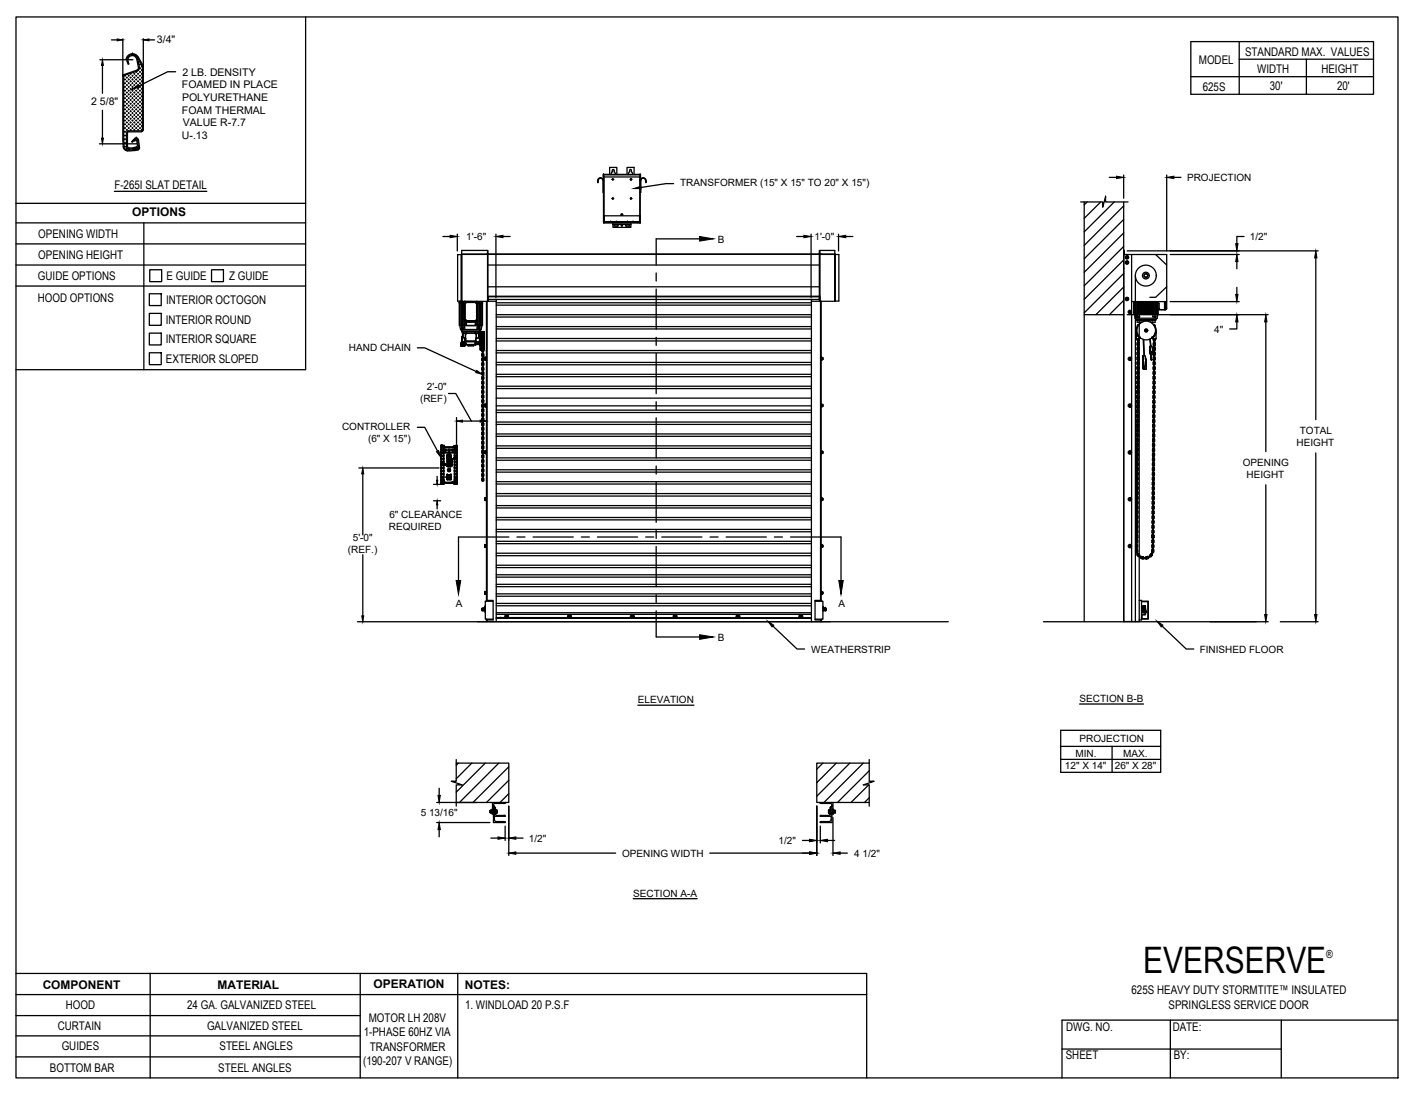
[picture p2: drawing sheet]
<svg xmlns="http://www.w3.org/2000/svg" width="279mm" height="216mm" viewBox="0 0 279 216" stroke-linecap="round" stroke-linejoin="round" font-family="sans-serif">
<defs><g id="words">
<text font-size="7.2" x="225.6" y="192">EVERSERVE</text>
<g font-size="2.4">
<text x="245.7" y="11.1">STANDARD MAX. VALUES</text>
<text x="236.6" y="12.7">MODEL</text>
<text x="237.3" y="17.9">625S</text>
<text x="248.1" y="14.4">WIDTH</text>
<text x="250.5" y="17.8">30'</text>
<text x="260.7" y="14.4">HEIGHT</text>
<text x="263.8" y="17.8">20'</text>
<text x="22.6" y="37.3">F-265I SLAT DETAIL</text>
<text x="7.6" y="47">OPENING WIDTH</text>
<text x="26.1" y="42.7">OPTIONS</text>
<text x="7.6" y="51.1">OPENING HEIGHT</text>
<text x="7.5" y="59.6">HOOD OPTIONS</text>
<text x="7.5" y="55.3">GUIDE OPTIONS</text>
<text x="32.9" y="55.3">E GUIDE</text>
<text x="45.2" y="55.3">Z GUIDE</text>
<text x="32.7" y="63.9">INTERIOR ROUND</text>
<text x="32.8" y="60">INTERIOR OCTOGON</text>
<text x="32.7" y="67.8">INTERIOR SQUARE</text>
<text x="32.7" y="71.7">EXTERIOR SLOPED</text>
<text x="8.4" y="195.2">COMPONENT</text>
<text x="42.9" y="195.1">MATERIAL</text>
<text x="73.7" y="195">OPERATION</text>
<text x="91.7" y="195.2">NOTES:</text>
<text x="223.3" y="196.2">625S HEAVY DUTY STORMTITE™ INSULATED</text>
<text x="11.4" y="203.2">CURTAIN</text>
<text x="13" y="199.2">HOOD</text>
<text x="36.9" y="199.1">24 GA. GALVANIZED STEEL</text>
<text x="40.9" y="203.3">GALVANIZED STEEL</text>
<text x="72.8" y="201.7">MOTOR LH 208V</text>
<text x="91.8" y="199.1">1. WINDLOAD 20 P.S.F</text>
<text x="210.4" y="203.6">DWG. NO.</text>
<text x="230.6" y="199">SPRINGLESS SERVICE DOOR</text>
<text x="231.4" y="203.4">DATE:</text>
<text x="12.2" y="207.3">GUIDES</text>
<text x="43.3" y="207.2">STEEL ANGLES</text>
<text x="71.8" y="204.5">1-PHASE 60HZ VIA</text>
<text x="73" y="207.3">TRANSFORMER</text>
<text x="210.3" y="209.1">SHEET</text>
<text x="231.6" y="209">BY:</text>
<text x="9.8" y="211.5">BOTTOM BAR</text>
<text x="43.1" y="211.6">STEEL ANGLES</text>
<text x="71.6" y="210.2">(190-207 V RANGE)</text>
</g>
<text font-size="2.2" x="261.7" y="189.1">®</text>
<g font-size="2.1">
<text x="31" y="8.5">3/4&quot;</text>
<text x="35.9" y="17.4">FOAMED IN PLACE</text>
<text x="36" y="14.9">2 LB. DENSITY</text>
<text x="18" y="20.6">2 5/8&quot;</text>
<text x="35.9" y="22.5">FOAM THERMAL</text>
<text x="35.9" y="19.9">POLYURETHANE</text>
<text x="35.9" y="27.4">U-.13</text>
<text x="36.1" y="24.9">VALUE R-7.7</text>
</g>
<g font-size="2">
<text x="234.2" y="35.7">PROJECTION</text>
<text x="134.2" y="36.8">TRANSFORMER (15&quot; X 15&quot; TO 20&quot; X 15&quot;)</text>
<text x="92" y="47.4">1'-6&quot;</text>
<text x="141.6" y="47.9">B</text>
<text x="160.7" y="47.4">1'-0&quot;</text>
<text x="246.6" y="47.4">1/2&quot;</text>
<text x="239.6" y="65.6">4&quot;</text>
<text x="68.9" y="69.4">HAND CHAIN</text>
<text x="84.2" y="77">2'-0&quot;</text>
<text x="82.9" y="79.4">(REF)</text>
<text x="67.5" y="84.9">CONTROLLER</text>
<text x="72.6" y="87.2">(6&quot; X 15&quot;)</text>
<text x="255.8" y="88">HEIGHT</text>
<text x="256.5" y="85.6">TOTAL</text>
<text x="245.2" y="91.9">OPENING</text>
<text x="246" y="94.3">HEIGHT</text>
<text x="69.6" y="106.8">5'-0&quot;</text>
<text x="76.8" y="104.7">REQUIRED</text>
<text x="76.8" y="102.3">6&quot; CLEARANCE</text>
<text x="68.6" y="109.2">(REF.)</text>
<text x="89.9" y="119.9">A</text>
<text x="165.4" y="119.9">A</text>
<text x="141.6" y="126.5">B</text>
<text x="160.1" y="128.8">WEATHERSTRIP</text>
<text x="236.7" y="128.8">FINISHED FLOOR</text>
<text x="125.9" y="138.7">ELEVATION</text>
<text x="213" y="138.5">SECTION B-B</text>
<text x="212.2" y="149.3">MIN.</text>
<text x="213" y="146.5">PROJECTION</text>
<text x="221.6" y="149.3">MAX.</text>
<text x="210.1" y="151.7">12&quot; X 14&quot;</text>
<text x="220" y="151.7">26&quot; X 28&quot;</text>
<text x="83" y="161">5 13/16&quot;</text>
<text x="104.4" y="166.1">1/2&quot;</text>
<text x="153.6" y="166.6">1/2&quot;</text>
<text x="122.7" y="169.1">OPENING WIDTH</text>
<text x="168.5" y="169.1">4 1/2&quot;</text>
<text x="124.9" y="176.9">SECTION A-A</text>
</g>
</g></defs>
<!-- layer: MOTOR LH -->
<g fill="none" stroke="#000" stroke-width=".25">
<path d="M117.9 35.7a.58 .58 0 0 1 .6-.6 .58 .58 0 0 1 .6 .6h-.1v2.3h.1M117.9 35.7v.3h.1v-.3M117.9 35.7h.1M118 35.7a.48 .48 0 0 1 .5-.5 .48 .48 0 0 1 .5 .5M119 34.5v.4l.1-.4M119.1 34.5h.1M119.1 34.9v9.1h7.2v-9.1M119.1 34.4v.1M119.2 34.9v8.9h7M120.3 34.4v-1.4h1.4v1.4M120.8 35.4h.3l-.2 .2zM120.8 39.2l.1-.2 .2 .2-.2 .1z"/>
<path d="M120.9 35.4v-.2v.2M121.2 33.9l.2 .5M121.2 33.9l-.1-.4h-.2l-.3 .9M123.7 34.4v-1.4h1.4v1.4M124.2 33.6l.3-.1 .3 .9M124.2 33.9l-.2 .5M124.2 33.6v.3M124.5 39l.2 .2-.2 .1-.1-.1zM124.5 35.2l.2 .2-.2 .2-.1-.2zM126.2 34.9v7.7M126.3 34.4v.1M126.3 34.4l-7.2 .1h7.2v.4h-7.2v-.4"/>
<path d="M126.3 34.4l.1 .1M126.3 34.5h.1M126.3 34.5l.1 .4zM126.4 35.7a.48 .48 0 0 1 .5-.5 .48 .48 0 0 1 .5 .5M126.4 35.7v2.3h-.1M127.4 35.7h.1v.3h-.1zM127.5 35.7a.58 .58 0 0 0-.6-.6 .58 .58 0 0 0-.6 .6h.1M213.2 39.9h4.4v1l.5-2v1h4.5M213.9 39.9v82.8M214.5 39.9l-.6 .5M217.2 39.9l-3.3 3.2M218.1 38.9h.1"/>
<path d="M219.9 39.9l-6 5.9M221.7 39.9v82.8M90.3 50.2h.8v9.2h-.8zM90.6 59.8h.1M90.6 59.8h.2M90.7 59.8h.1M90.8 59.7l-.1 4.6 .2 .7M90.8 59.7h.1M90.8 59.7h.3M90.8 59.4v.3M90.9 59.8h-.3h.4M91 59.8v4.4"/>
<path d="M91 59.8h-.4v4.4h.4M91 50.2v9.2M91.1 59.4h.1M91.1 59.5v.2h.5M91.1 59.5h.1M91.1 50.1h4.9M91.2 59.8h-.5v4.4M91.2 59.7v4.6M91.3 59.5v.2M91.3 59.8v4.4M91.4 59.7v.1M91.6 59.8h-.3v4.4h.2"/>
<path d="M91.6 59.7v3.6M91.6 59.8v.2M91.7 59.9v3.2M91.7 59.6h2.4v3.8h-2.4zM91.7 59.5h.1M91.7 59.8l.1 .1zM91.8 59.5l-.2 .2M91.8 59.9l.2-.2h1.9l.1 .2v3.2l-.1 .2h-1.9l-.2-.2zM91.8 59.8h.1M91.9 59.7l-.1 .1M91.9 59.6l.1 .1zM92 59.6h1.9"/>
<path d="M92.3 59.5h.1M93 59.5h.1M93.8 59.6l.1 .1M93.9 59.6h-1.9l-.3 .2v3.3M93.9 59.6l.1 .1M93.9 59.6v.1M93.9 59.7h.1M93.9 59.7l.1 .1M94 59.7v.1M94 59.8l.1 .1M94 59.5l.2 .2M94 59.8v.1"/>
<path d="M94 59.8l.2 .1M94 59.5h-2.2M94 59.9h.2M94 59.5h.1M94 59.8h.1M94.1 59.9v3.2M94.1 59.5h.1M94.2 59.9v3.2M94.2 59.7v3.6M94.3 59.7h.1M94.3 59.8v4.4l-.3-.1M94.3 59.8h.1"/>
<path d="M94.3 59.8h.9M94.5 59.7v.1M94.5 59.8v4.4M94.6 59.8v4.4l-.3-.1M94.6 59.5v.2h-.3M94.6 59.7v4.6M94.7 59.7h.4M94.7 59.5v.2h-.1M94.8 59.8v4.4M95 59.8h.1M95 59.5l.1 .2M95.1 59.7v4.6"/>
<path d="M95.1 59.8v4.4M95.2 59.8h-.2h.2M95.2 59.8h.1M95.2 59.8v4.4h-.6M96 59.5v59.2M96.1 50.1v.1M96.1 59.5v59M96.2 50.1v-.7h-5.1v10M96.2 59.3h.1M96.2 58.6h.1M96.2 59.5h1.7M96.2 50.2v9.3l-5.1-.1"/>
<path d="M96.2 58.4h65.6M96.3 50.1l-.3 .1M96.3 50.2h68.4v9.3M96.3 50.2h-5.2M96.3 49.4v.7h65.4v-.7M96.3 58.8h.1M96.3 59h.1M96.3 58.7h.1M96.3 59.1h65.5M96.3 58.6h65.4M96.3 50.2v9.3M96.3 59.2h.1"/>
<path d="M96.3 52.3h65.4M96.3 56.6h65.4M97.9 59.1v63.6M97.9 59.8h62.2M119.1 42.6h7.2M119.1 43.8h.1M119.1 42.7h.1M119.1 42.6v1.4M119.2 43.8v.1M119.2 43.8v.2M119.2 43.8h7M119.2 43.9h7z"/>
<path d="M119.2 43.8h.1M119.2 42.6v1.2M119.6 43.9h6.2M120.2 43.8v.1M120.5 43.8h.1M120.9 44.3h3.6h-3.6M120.9 44v.9h3.6v-.9M121.1 43.8v.1M121.3 44.4l-.1 .2h.6l.2-.1-.2-.1M121.3 44.4h.6M121.6 43.8h.1M121.9 43.8v.1"/>
<path d="M122.6 42.2l-.1 .2h.3M122.6 42.3h.2M122.8 42.2v.2M123.5 43.8v.1M123.6 44.4l-.1 .2h.6l.1-.1-.1-.1M123.6 44.4h.5M123.8 43.8h.1M124.4 43.8v.1M124.9 43.8h.1M125.2 43.8v.1M125.9 43.8v.2M126.2 42.6v1.2h.1"/>
<path d="M126.2 43.8v.1M126.2 43.8v.2M126.3 42.7h.1M126.3 42.6v1.4M160.1 59.5h4.6M160.1 59.1v63.6M161.7 50.2h.1v9.3M161.7 50.2v8.9M161.7 58.9h.1M161.7 58.7h.1M161.7 59.2h.1M161.7 58.4v1.1"/>
<path d="M161.8 50.1v-.7h2.9v10.1M161.8 50.2h3.7v9.2h-.8M161.8 58.6v.7M161.9 50.1v.1M161.9 59.5v59M162 50.1v.1M162 59.5v59M164.7 50.2h.1M164.8 50.2v9.2M221.7 50.2h.1M221.7 49.5h.1M221.7 53h.1"/>
<path d="M221.7 50.3h.1M221.7 40.6l-7.8 7.8M221.7 43.3l-7.8 7.8M221.7 46l-7.8 7.7M221.7 48.6l-7.8 7.8M221.7 51.3l-7.8 7.8M221.7 54l-7.8 7.7M221.7 56.6l-5.5 5.5M221.7 59.3l-2.8 2.8M221.8 49.5v.7v-.7M221.8 50.2h.1M222.4 51.6l.2 .1z"/>
<path d="M222.4 52l.2-.1zM222.4 51.6l-.2 .1v.2l.2 .1M222.4 50.6l.2 .1zM222.4 51l.2-.1zM222.4 50.6l-.2 .1v.2l.2 .1M222.4 58.8l.2 .1zM222.4 59.2l.2-.1zM222.4 58.8l-.2 .1v.2l.2 .1M222.4 58.8l-.2 .1 .1 .3 .3-.1-.1-.3M222.4 50.6l-.2 .1 .1 .3 .3-.1-.1-.3M222.4 50.6h.1M222.4 58.8h.1"/>
<path d="M222.5 51.6l.1 .3-.3 .1-.1-.3 .2-.1M222.5 50.6h.1M222.5 51.6h.1M222.6 51.7h.1M222.6 51.7v.2v-.1M222.6 51.9h.1M222.6 50.7h.1M222.6 50.7v.2v-.1M222.6 50.9h.1M222.6 58.9h.1M222.6 58.9v.2v-.1M222.6 59.1h.1"/>
<path d="M223.3 50.2v72.5M223.3 59.5h6.9M223.7 59.5v2.4h.7M223.8 59.5v2.4M223.8 59.5v2.5M224 59.5v2.4M224 54.4v68.3M224.1 59.5v2.4M224.4 59.5v2.5h-.6M224.4 59.5v2.4h.5M224.5 59.5v2.4M224.6 59.5v2.4"/>
<path d="M224.7 59.5v2.3M224.8 59.5v63.2h-3.1v-72.5h8.5v10.8M224.8 59.5v2.4M224.9 59.5v2.4zM225 59.5v2.4l.1-2.4M225.1 59.5v2.4zM225.3 59.5v2.4M225.4 59.5v2.3M225.6 59.5v2.4zM225.8 59.5v2.4zM226 59.5v2.3M226 59.5v2.4"/>
<path d="M226.1 59.5v2.4zM226.1 54.7h.1l.1 .1h-.2zM226.3 59.5v2.4zM226.4 54.3a.36 .36 0 0 0-.6-.1 .36 .36 0 0 0 .3 .6 .37 .37 0 0 1-.3-.6 .37 .37 0 0 1 .6-.1 .37 .37 0 0 1-.2 .6l.2-.3M226.4 54.3h.1M226.4 54.3l.1 .1M226.5 54.4h.1M226.5 59.5v2.4zM226.8 59.5v2.4zM227 59.5v2.4zM227.3 59.5v2.4zM227.5 59.5v2.4"/>
<path d="M227.6 59.5v2.3M227.9 59.5v2.5M228 50.2l2.2 2.1M228.2 59.5v2.4M228.4 59.5v2.4M228.5 59.5v2.5l-.2 .8M228.5 59.8l.2 .1M228.7 59.9l.1 1.2M229.8 59.5v1.7l.2-.1M230 59.5v1.6M230.2 56.6l-2.2 2.1h-1.1M90.7 64.3h.5"/>
<path d="M90.9 65h4.1M90.9 65l.2 .3M90.9 68.3h.1M90.9 67.7h.1M91 67.7h.1zM91 68l.1-.1v.1zM91 67.7h.1M91 67.9h.1M91 67.9l-.1 .1 .1 .2M91 64.2h.2M91 67.8l-.1 .1M91 67.6l.1 .1"/>
<path d="M91.1 68.3h.5M91.1 67.8h.1M91.1 67.8v.1M91.1 67.9h.1M91.1 67.8l-.1 .1M91.1 68.1l.1 .1M91.1 68.1h.1M91.1 67.6h.1M91.1 68.1v.2l-.1-.1h.1M91.1 67.9l-.1 .1v.3h.5M91.1 68.3h.1M91.1 68.3h.1z"/>
<path d="M91.1 67.9v.2M91.1 64.3h.5l.1 .5h-.6zM91.1 68v.1M91.1 67.7v.1M91.1 64.3h.1M91.1 67.9h.1v.3M91.1 65.3h3.6M91.1 65.3l.1 .1h3.5v-.1M91.1 66.5v1M91.1 67.9v.3M91.2 68.3h.1M91.2 64.8h.1"/>
<path d="M91.2 64.8h.2M91.2 68.3h-.1h.1M91.2 66.4l.1 .1M91.2 65.6h.1M91.2 65.6l.1-.2-.1 1M91.2 68.2h.2M91.3 66.5h-.2v1.4M91.3 68.1h.1M91.3 67.6l-.1 .3M91.3 67.6v.5M91.3 67.6l-.2-.1v.4M91.3 66.5v1h.5"/>
<path d="M91.3 65.6h.1M91.3 67.7h.1M91.3 68h.1M91.3 66.5h.1M91.3 68.1l-.1 .1M91.3 64.8v.1M91.3 67.8h.1M91.3 65.6h-.1M91.3 67.4h.5M91.3 68l.1 .1M91.3 67.8v.2M91.3 68v.1"/>
<path d="M91.3 68.3h.1M91.3 68.3h.1h-.1M91.3 66.5v-.8h3.2l.1 .9M91.3 66.5v.1l.6 .1M91.3 65.8h.5M91.3 64.3v.5M91.3 68.3h.1zM91.3 67.8v.3M91.4 68h-.1M91.4 68.1h-.1M91.4 68.3h.1M91.4 68.1h.1"/>
<path d="M91.4 67.7v.2M91.4 67.7h.1M91.4 67.8v.3M91.4 64.2l3.1 .1M91.4 68v.1M91.4 68.1v.1M91.4 65.7v1M91.4 67.5v.7M91.4 67.5v.2M91.4 68.3h-.1h.1M91.4 64.8h.1M91.4 67.5l.1 .4z"/>
<path d="M91.4 68.2h.1M91.4 67.5h.1M91.5 68.3h.1M91.5 67.9v.3zM91.5 67.7h.2M91.5 68.1h.4M91.5 68.1l-.1 .1M91.5 68.2h.2l-.2 .1zM91.6 63.3l.2 .2M91.6 60v.7M91.6 68.1h.1M91.6 68.3h.1"/>
<path d="M91.6 61.7h.1M91.6 60.7v1M91.6 62.7v.4M91.6 64.1l-.1 .1M91.6 60h.1M91.6 60.7h.1M91.6 61.7v.3M91.6 62.3v.4M91.6 63.1v1.1M91.6 60.9v.9M91.6 61.9v.5M91.6 63.4v.8"/>
<path d="M91.7 63.1l.1 .1M91.7 63.1h.1M91.7 68.2h.1M91.7 68.1l-.2 .2M91.7 63.1l.3 .3M91.7 68.3h.1M91.7 66.8h.1M91.8 65.8h.1M91.8 65.7v.1M91.8 65.8h.3M91.8 67.7h-.1M91.8 67.8v.1"/>
<path d="M91.8 66.8h.1M91.8 68.1l-.1 .1M91.8 66.8v.6M91.8 67.9h.1M91.8 63.2l.2 .1M91.8 63.4v.1M91.8 63.1v.1M91.8 64.1l-.2 .1M91.8 67.4v.5M91.8 64.1h.1M91.8 67.9h-.1M91.8 66.8v1.1"/>
<path d="M91.8 63.5v.7h.1v-.7M91.8 65.8v.9M91.8 65.8h.2M91.8 67.3h.1M91.8 66.8v.5zM91.8 67.4v.7M91.9 65.8v1.5M91.9 67.5v.4M91.9 66.8h.1M91.9 67.9v.2M91.9 63.3h.1M91.9 67.9h-.1"/>
<path d="M91.9 67.9l.1 .1M91.9 67.3h2l-.1 .2h-1.9zM91.9 67.9h.1M91.9 66.8h-.2v1h-.2M91.9 64.1h.1M91.9 68h2M92 68h.1M92 68h1.9M92 63.3h.1M92 63.4h1.9M92 65.8h.1M92 63.5v.7h1.8v-.7"/>
<path d="M92.1 65.8h-.1M92.1 65.8h1.6M92.1 65.7v.1M92.2 63.5h.1M92.2 63.5h.9M92.3 68v.1M92.3 68.1h1.2M92.3 68.1l.1 .1M92.4 68.2h1.1M92.4 68.2h.1M93.1 63.5h-.9M93.1 63.5h.1"/>
<path d="M93.2 63.5h.5M93.2 63.5h.1M93.5 68.2h.1M93.5 68.1v.1M93.5 68v.1M93.7 65.8h.1M93.7 63.5h.1M93.7 65.7v.1M93.7 65.8h.4M93.8 65.8h.2M93.8 67.4l.1 .1M93.8 65.8h.1"/>
<path d="M93.8 67.8h.7M93.8 67.8h.1M93.9 67.4h-.1M93.9 67.8v.2M93.9 63.3v.1l.1-.1M93.9 67.3h.1M93.9 67.8h.1M93.9 63.3h.1M93.9 68h.1M93.9 67.5h-.1a.25 .25 0 0 0-.1 .2 .25 .25 0 0 0 .2 .2v.1M93.9 67.3l-.1 .1M93.9 64.1h.1"/>
<path d="M93.9 67.5l-.2 .2 .1 .1M93.9 63.3l-.1 .1M93.9 68h.8M94 66.8l-.1 .5M94 65.8h.1M94 66.7l-.1 .6M94 66.7h.1M94 65.8v.9M94 64.1h.1M94 63.2l-.1 .1M94 63.1v.1l.2-.1M94 63.2v.1"/>
<path d="M94 63.4l-2.2 .1M94 63.1h.2M94.1 65.8h-.1M94.1 65.7v.1M94.1 65.7h.5M94.1 63.1l-.1 .1M94.2 64.3h.3v.5h.2l-.1-.5M94.2 63.3l-.2 .2v.7h-.1v-.7M94.2 63.4v.8M94.3 64.1h.1M94.4 64.8h.1M94.4 64.8h.2"/>
<path d="M94.4 65.7v1l.2-.1M94.4 64.8v.1M94.5 67.5h-.6M94.5 67.5v.3M94.5 64.3h-.3l-.1 .5h.6M94.5 64.3h.2M94.5 64.2v.1M94.5 67.7l-.6 .1M94.5 67.7v.1M94.5 67.7h.1M94.5 67.5h.1M94.5 67.6h.1"/>
<path d="M94.6 67.6h.1M94.6 67.7h.1M94.6 67.7h-.1M94.6 67.6l-.1 .1M94.6 67.8h.1M94.6 64.8v.1M94.6 67.6v.1M94.6 65.4v1M94.6 66.6v1.1M94.6 66.6l-.6 .1h.4M94.6 64.8h.1M94.6 66.7h.1"/>
<path d="M94.6 66.6h.1M94.6 66.5v1.5v-.3M94.6 64.3h.5M94.6 66.5h.1M94.7 66.6h.1M94.7 66.6v1.7M94.7 67.9h.1M94.7 66.3v.3M94.7 66.3h.1M94.7 68.3h.1M94.7 65.8h.1v2.9h-.1zM94.7 68.7l.1 .4"/>
<path d="M94.7 68.8l.1 .3M94.8 67.6l.1 1.1M94.8 67.2l.1 1.5M94.8 66.9l.1-1.1-.1 1.4M94.8 65.4l-.1 .4M94.8 65.4l.8 .1M94.8 65.4l-.1 .3M94.8 65.8h.1M94.8 69.1h.3M94.9 68.7l.1 .2M94.9 68.7l-.1 .2h.1M94.9 65.7l.2-.1v3.3"/>
<path d="M94.9 65.7h.1M94.9 65.7v3M94.9 68.7h.1M94.9 68.7v.1M94.9 67.5h.1M94.9 66.8l.1-.2-.1 .2M94.9 68l.1 .3-.1-.2M94.9 66.4l.1-.3-.1 .3M94.9 67.3h.1M94.9 68.1l.1 .3M94.9 67.1h.1M94.9 65.6l-.1 .2"/>
<path d="M94.9 68.8h.1M94.9 66.1h.1M94.9 68.4h.1M94.9 68.8l.2 .1M94.9 65.7v3.1M95 65.6l-.1 .2M95 65.7v3.1M95 65l-.3 .3M95 65.7v3.2M95 65.6v3.3M95.1 65.6l.1 .4M95.1 68.9h.1"/>
<path d="M95.1 65.6h.1M95.1 69l.1 .4M95.1 68.1l.1 .4M95.1 74.5l.1 .4M95.1 67.6h.1M95.1 67.8h.1M95.1 68.7h.1M95.1 67.4l.1 .2M95.1 72.9l.1 .2M95.1 73.8l.1 .2M95.1 64.3l-.1 .7M95.2 68.6l-.1 .2"/>
<path d="M95.2 68.8h.1M95.2 68.1v.3M95.2 74.5v.3M95.2 69.1h.2M95.2 67.4v.1M95.2 72.9v.1M95.2 73.8v.1M95.2 68.6h.1M95.2 68.5v.1M95.2 69.8v.5M95.2 69.3v-.4h.1v.4M95.2 68h.1"/>
<path d="M95.2 67.1v.3M95.2 66.1l.1 1v-1M95.2 70.7v.5M95.2 71.6l.1 1.1v-1.1M95.2 72.6v.3M95.2 73.5v.3M95.2 74.4v.1M95.2 75.7v-.4h.1v.4M95.2 76.2v.4M95.2 77.1v.5M95.2 78v.5M95.2 78.9l.1 1.1v-1.1"/>
<path d="M95.2 79.9v.3M95.2 69.7l-.1 .2 .1 .5M95.2 68.8l-.1 .2M95.2 67.8l-.1 .2M95.2 66.9l-.1 .5M95.2 66l-.1 .5 .1 .2M95.2 70.6l-.1 .2 .1 .5M95.2 71.5l-.1 .2 .1 .5M95.2 72.5l-.1 .4M95.2 73.4l-.1 .4M95.2 74.3l-.1 .2M95.2 75.2l-.1 .2 .1 .5"/>
<path d="M95.2 76.1l-.1 .2 .1 .5M95.2 77l-.1 .2 .1 .5M95.2 77.9l-.1 .2 .1 .5M95.2 78.8l-.1 .5 .2 .2 .2-.2-.2-.5M95.2 79.8l-.1 .4M95.2 66h.1M95.2 77.2l.1-.7v.7M95.2 68.4v.5M95.2 69.3v.6M95.2 72.9v.6M95.2 74.8v.6M95.2 69.9h.1"/>
<path d="M95.2 69.3h.1M95.2 68.4h.1M95.2 66.5h.1M95.2 72h.1M95.2 73.5h.1M95.2 72.9h.1M95.2 74.8h.1M95.2 77.2h.1M95.2 79.3h.1M95.2 67.4l.1 .7zM95.2 65.8l.1 .4zM95.2 70.2l.1 .6z"/>
<path d="M95.2 71.1l.1 .6zM95.2 73.8l.1 .7zM95.2 75.6l.1 .7zM95.2 77.5l.1 .6zM95.2 78.4l.1 .6zM95.3 68.1v.2M95.3 66.2v.3M95.3 67.1v.3M95.3 68.5v.1M95.3 66h.1M95.3 68.6h.1M95.3 68.4v.5"/>
<path d="M95.3 69.3v.6M95.3 72.9v.6M95.3 74.8v.6M95.3 69.7l.2 .5-.2 .2M95.3 68.8l.2 .2-.2 .4M95.3 67.8l.2 .2M95.3 66.9l.2 .5M95.3 66l.2 .2-.2 .5M95.3 70.6l.2 .5-.2 .2M95.3 71.5l.2 .5-.2 .2M95.3 72.5l.2 .4M95.3 73.4l.2 .4"/>
<path d="M95.3 74.3l.2 .2M95.3 75.2l.2 .5-.2 .2M95.3 76.1l.2 .5-.2 .2M95.3 77l.2 .5-.2 .2M95.3 77.9l.2 .5-.2 .2M95.3 79.8l.2 .4M95.3 69.8v.5M95.3 68h.1M95.3 67.1l.1 .3M95.3 70.7v.5M95.3 72.6l.1 .3M95.3 73.5l.1 .3"/>
<path d="M95.3 74.4l.1 .1M95.3 76.2v.4M95.3 77.1v.5M95.3 78v.5M95.3 79.9l.1 .3M95.3 68.6l.1 .2M95.4 68.1l-.1 .3M95.4 74.5l-.1 .3M95.4 67.4l-.1 .1M95.4 72.9l-.1 .1M95.4 73.8l-.1 .1M95.4 68.8h.1"/>
<path d="M95.5 68.9h.1M95.5 68.1l-.2 .4M95.5 74.5l-.2 .4M95.5 67.4l-.2 .2M95.5 72.9l-.2 .2M95.5 73.8l-.2 .2M95.5 68.9v.1M95.5 65.6l-.2 .4M95.5 65.5v3.4M95.5 69h.1M95.5 65.5v3.5M95.5 65.5h.1"/>
<path d="M95.6 65.5v3.5M95.6 66.8v.4v-.2M95.6 67.5v-.1v.3M95.7 79.9h.1M95.7 70.9h.1M95.7 70.6h.1M95.7 70.6h.2v-.1l-.2 .1v.3M95.7 70.9h.2v.1h-.2zM95.7 79.8h.2v.1h-.2zM95.7 79.9v.3M95.7 70.5v.5M95.7 79.8v.5"/>
<path d="M95.9 70.6v.3M95.9 79.9v.3M95.9 70.5h.1M95.9 79.8h.1M95.9 71h.1M95.9 69.2h.1M96 70.5v.5M96 79.8v.5M97.9 62.1h62.2M97.9 78.6h62.2M97.9 76.2h62.2M97.9 76.7h62.2"/>
<path d="M97.9 73.9h62.2M97.9 74.3h62.2M97.9 71.5h62.2M97.9 72h62.2M97.9 69.2h62.2M97.9 69.6h62.2M97.9 66.8h62.2M97.9 67.3h62.2M97.9 64.5h62.2M97.9 64.9h62.2M97.9 62.6h62.2M97.9 60.2h62.2"/>
<path d="M162 70.4v.7M162 79.7v.6M162.1 70.9h.1M162.1 70.6v.4h.2M162.1 70.6l.2-.1v.4v-.2h-.2M162.1 71h.1M162.1 70.9l.2 .1M162.1 79.8h.1M162.1 70.5v.1M162.3 79.9l-.2-.1v.4M162.3 70.5v.5M162.3 79.8h.1"/>
<path d="M162.3 79.9v.3v-.3h-.2M162.3 79.8v.4M162.3 71h.1M213.9 62.1h7.8M221.7 62l-.1 .1M222.9 70.6l.3 .1zM222.9 71l.3-.1zM222.9 70.6l-.1 .1v.2l.1 .1M222.9 79.8l.3 .1zM222.9 79.8l-.1 .1v.3l.1 .1M223.2 70.7v.2v-.1M223.2 79.9v.3v-.1"/>
<path d="M223.8 62l.2 .8M224 62.8l.3 .3M224 62.8h4.3M224.2 65.4v1.5h.6M224.2 62h.6l.1 .5h-.7zM224.3 79.4l.1 .2M224.3 78.2l.1 .5M224.3 63.1v.1h3.7v-.1M224.3 63.1h3.7M224.3 62.5h.1M224.3 74.7l.1 .2M224.3 73.7l.1 .2"/>
<path d="M224.3 73.4v.3M224.3 74.4v.3M224.3 72.8l.2 .2M224.3 70.6l.2 .5M224.3 68l.2 .2M224.3 69.9l.2 .2M224.4 66.9l.1 .4M224.4 63.2v.4h.5l.2 .1M224.4 65.8v.1M224.4 79.9l-.1 .2M224.4 78.2v.3M224.4 76.6h.1"/>
<path d="M224.4 77l-.1 .2 .1 .5M224.4 78l-.1 .2M224.4 78.9l-.1 .5M224.4 78v.1M224.4 77.6h.1M224.4 78.1h.1M224.4 78.1v.1M224.4 79.1h.1M224.4 78.5v.6M224.4 78.5h.1M224.4 79.5v.6M224.4 79.5h.1"/>
<path d="M224.4 64.3l-.2 1.1 .4 1M224.4 64.3h.1M224.4 77.6v.1M224.4 62v.5M224.4 75.3v.3M224.4 77.7v.3M224.4 75.6l.1 .1M224.4 73.7l.1 .1M224.4 77.2h.1M224.4 77.5h.1M224.4 79.4h.1M224.4 76.1l-.1 .2 .1 .5"/>
<path d="M224.4 75.1l-.1 .2 .1 .5M224.4 74.2l-.1 .2M224.4 73.2l-.1 .2M224.5 70.9h.1M224.5 72.8h.1M224.5 73.8h.1M224.5 74.3l.1 .1-.1 .4M224.5 75.6h.1M224.5 76.2h.1M224.5 76.6h.1M224.5 74.4h.1M224.5 74.7v.6"/>
<path d="M224.5 74.7h.1M224.5 75.8v.4M224.5 75.7v.1M224.5 75.6v.1M224.5 77.2h.1M224.5 76.8v.4M224.5 76.6v.2M224.5 79.1v.1M224.5 73.4v.3M224.5 76.2l-.1 .4M224.5 76.2l-.1 .1M224.5 70.4l-.2 .2"/>
<path d="M224.5 71.3l-.2 .2 .2 .5M224.5 72.3l-.2 .5M224.5 73.4h.1M224.5 71.5h.1M224.5 71.8l.1 .1M224.5 72.8v.6M224.5 71.9v.5M224.5 71.9h.1M224.5 72.5h.1M224.5 72.4v.1M224.5 73.8v.6M224.5 76.3h.1"/>
<path d="M224.5 77.3h.1M224.5 78.2h.1M224.5 67.7h.1M224.5 68v.1M224.5 69.9v.1M224.5 70.5v.1M224.5 71.5v.4M224.5 72.4v.4M224.5 77.1l-.1 .5M224.5 79l-.1 .5M224.5 67.5l-.1 .6M224.5 68.5l-.2 .2 .2 .5"/>
<path d="M224.5 69.4l-.2 .5M224.5 68.5v.1M224.5 68.6h.1M224.5 69.6h.1M224.5 69.2v.4M224.5 69v.2M224.5 69h.1M224.5 70.1v.4M224.5 70v.1M224.5 70h.1M224.5 70.5h.1M224.5 70.9v.6"/>
<path d="M224.5 70.9v.1M224.5 73.4v.1M224.5 75.4h.1M224.5 68.6v.4M224.5 68.6v.1M224.5 68.7h.1M224.5 66.1v.1M224.5 66.9v.2M224.5 69.6v.3M224.5 70.5v.4M224.5 67.7v.4M224.5 67.1h.1"/>
<path d="M224.5 69.9h.1M224.5 75.2l-.1 .1M224.5 74.3v.4M224.5 73.3l-.1 .1M224.5 68.1h.1M224.5 67.1v.6M224.5 67.1v.1M224.5 66.2h.1M224.5 69.7h.1M224.5 70.6h.1M224.5 71.6h.1M224.5 64.3a1.92 1.92 0 0 0 .5 2.4"/>
<path d="M224.5 64.3h.1M224.5 68.1v.1M224.5 61.9l4 .1M224.5 66.3h.1M224.5 68.2v.3M224.5 79.5v1.5M224.5 79.5h.1M224.5 62.6l-.2 .1 .3-.1M224.5 77l.2 .5-.2 .2M224.5 78l.2 .2M224.5 78.9l.2 .5-.2 .2M224.5 79.9l.2 .5"/>
<path d="M224.6 76.2v.4M224.6 74.7h-.1M224.6 77.5l-.1 .1M224.6 78.5h-.1M224.6 79.4l-.1 .1M224.6 76.2h.1M224.6 77.2h.1M224.6 76.6v.2M224.6 76.6h.1M224.6 77.7v.4M224.6 77.6h.1M224.6 77.6v.1"/>
<path d="M224.6 78.1h.1M224.6 78.7v.4M224.6 78.5h.1M224.6 78.5v.2M224.6 79.1h.1M224.6 66.4l.3 .3M224.6 76.8v.4M224.6 76.1l.1 .5-.1 .2M224.6 75.1l.1 .2M224.6 74.2l.1 .2M224.6 71.5h.1M224.6 73.4h.1"/>
<path d="M224.6 73.8v.5M224.6 73.8h.1M224.6 74.3v.1M224.6 74.7h.1M224.6 74.7v.6M224.6 75.3h.1M224.6 75.3h-.1M224.6 75.7v.5M224.6 75.6v.1M224.6 62.5h.1M224.6 75.3v.4M224.6 77.2v.3"/>
<path d="M224.6 78.2v.3M224.6 79.1v.3M224.6 64.2l-.2 .1M224.6 71.3l.1 .5-.1 .2M224.6 72.3l.1 .5M224.6 73.2l.1 .2M224.6 68.6v.1M224.6 69.6h.1M224.6 70.5v.1M224.6 71.8l-.1 .1M224.6 72.8l-.1 .1M224.6 73.7l-.1 .1"/>
<path d="M224.6 72.9v.5M224.6 72.8h.1M224.6 72.8v.1M224.6 70.5h.1M224.6 70.9v.6M224.6 70.9h.1M224.6 72v.5l-.1-.1M224.6 71.9h.1M224.6 71.9v.1M224.6 68.5l.1 .2M224.6 69.4l.1 .2M224.6 70.4l.1 .2"/>
<path d="M224.6 68.1v.1M224.6 68.1h.1M224.6 68.6h.1M224.6 67.3v.4M224.6 68.2h.1M224.6 69v.6M224.6 69h.1M224.6 70v.5M224.6 70h.1M224.6 67.7h.1M224.6 68.7h.1M224.6 68.6v.4h-.1"/>
<path d="M224.6 70.6l-.1 .4M224.6 68.5v.1M224.6 68.2v.3M224.6 69.6v.3M224.6 71.5v.3M224.6 72.5v.3M224.6 73.4v.3M224.6 69.9v.1M224.6 67.5l.2 .2M224.6 68l-.1 .1M224.6 67.1h.1M224.6 67.1v.2"/>
<path d="M224.6 67.1v.1M224.6 61.9v-2.4v2.4M224.6 66.3v.1M224.6 67.7v.4M224.6 64.2h.1M224.7 66.3h.1M224.7 66.9v.2M224.7 74.7l-.1 .2M224.7 78.2l-.2 .5M224.7 72.8l-.1 .2M224.7 75.3l-.1 .5M224.7 73.4l-.1 .5"/>
<path d="M224.7 74.4v.3M224.7 69l-.1 .2M224.7 69.6l-.1 .5M224.7 70.6l-.1 .5M224.8 68l-.2 .2M224.8 67.1l-.2 .2M224.8 66.7l.1 .1M224.9 66.8l-.1 .1M224.9 66.7v.1M224.9 63.6v.3M224.9 66.7h.1M224.9 61.8h.1"/>
<path d="M224.9 66.8h.1M225 66.7h.1M225 66.7h-.1M225 66.7l-.1 .1M225.1 61.8h.4M225.3 63.6h.1M225.3 63.6h-.4M225.5 61.9v-2.4l.1 2.4M225.6 70.5h.1M225.6 70.6h.1M225.6 70.7h.1M225.6 70.6v.1"/>
<path d="M225.6 70.4h.1M225.6 70.4v.1M225.6 70.5v.1M225.6 70.8h.1M225.6 71h.1M225.6 70.9h.1M225.6 70.9v.1M225.6 70.7v.3M225.6 71.3h.1M225.6 71.4h.1M225.6 70.7v.1M225.6 71.1h.1"/>
<path d="M225.6 71.1v.1M225.6 71.2h.1M225.6 71.6h.1M225.6 71.5h.1M225.6 70.8v.1M225.6 71.9h.1M225.6 71.8v.1M225.6 71.8h.1M225.6 71.6v.1M225.6 71.7h.1M225.6 70.7v2M225.6 67l.1 3.2"/>
<path d="M225.6 72h.1M225.6 71.4v.1M225.6 71.7v.1M225.6 71.5v.1M225.6 72.1h.1M225.6 72.3h.1M225.6 72.4h.1M225.6 72.2v.1M225.6 72.2h.1M225.6 72v.1M225.6 72.1v.1M225.6 72.7h.1"/>
<path d="M225.6 72.6h.1M225.6 72.5h.1M225.6 72.4v.1M225.6 72.3v.1M225.6 72.8h.1M225.6 61.8h.2M225.6 72.8l.1 .1M225.6 72.6v.1M225.6 72.7v.1M225.6 71.5v.2M225.6 71.8v1M225.6 72.9h.1"/>
<path d="M225.7 67l.1 3.2h-.1M225.7 72.9h.1M225.7 70.2l-.1 .5M225.8 61.9v-2.4v2.4M225.8 61.8h.5M225.8 70.2l.2 .1 .2 2.5M226 70.6h.1M226 70.6v.2M226 61.8l.1 .1M226 70.8h.1M226 70.9h.1M226 70.8v.1"/>
<path d="M226 70.9l.1 .1M226.1 71.1h.1M226.1 71.2h.1M226.1 71.2v.1M226.1 71v.2M226.1 71.4h.1M226.1 71.5h.1M226.1 71.5v.1M226.1 71.6h.1M226.1 71.6v.1M226.1 71.3h.1M226.1 71.7h.1"/>
<path d="M226.1 71.3v.2M226.1 71.8h.1M226.1 71.9h.1M226.1 65.3h.1M226.1 71.7v.1M226.1 71.9v.1M226.1 65.2h.1M226.1 71.8v.1M226.1 72.1h.1M226.1 72.9h.1M226.1 72.9h-.4M226.1 72.1v.1"/>
<path d="M226.1 72.2h.1M226.1 65.2l.1 .1zM226.1 72.3h.1M226.1 72.4v.1M226.2 65.2h-.1M226.2 65.2h.1M226.2 72.8h.1M226.2 72.8l-.1 .1M226.2 65.3h.1M226.2 65.2v.1M226.3 61.9v-2.4v2.4M226.3 61.8h.7"/>
<path d="M226.5 61.9v-2.4v2.4M226.7 61.9v-2.4l.1 2.4M226.9 67l.1 1.3-.1 .3M226.9 68.6h.1M226.9 68.6v.3M226.9 68.7h.1M226.9 68.7v.1M226.9 68.8h.1M226.9 68.6v.4M226.9 68.9h.1M226.9 68.9v.1M226.9 68.8v.1"/>
<path d="M226.9 69h.1M226.9 69.1h.1M226.9 66.9l.2 1.4 .2 .1M226.9 69v.1M226.9 69.1l.1 .1M226.9 69.2h.1M226.9 69l.1 .4M227 69.2h.1M227 69.3h.1M227 69.4h.1M227 69.3v.1M227 61.9v-2.4v2.4"/>
<path d="M227 69.5h.1M227 63.6h.4v.3M227 69.6h.1M227 69.5v.1M227 69.4v.6M227 69.7h.1M227 69.8h.1M227 69.6v.1M227 68.3h.1M227 69.9h.1M227 70h.1M227 69.9v.1"/>
<path d="M227 63.6h.1M227 61.8h.2M227.1 70h.1M227.1 70.1h.1M227.1 70.2h.1M227.1 70v.4M227.1 70.2v.1M227.1 70.3h.1M227.1 70.4h.1M227.1 70.3v.1M227.1 70.5h.1M227.1 70.5v.1"/>
<path d="M227.1 70.4v.1M227.1 70.6h.1M227.1 70.4v.4M227.1 70.6v.1M227.1 70.7h.1M227.1 70.8h.1M227.1 70.7v.1M227.1 70.8v.1M227.1 70.9l.1 .1M227.1 70.9h.1M227.1 68.3h-.1M227.2 71h.1"/>
<path d="M227.2 61.9v-2.4l.1 2.4M227.3 61.8h.1M227.3 66.7h.1M227.3 68.5l.3 2M227.4 66.7h.1M227.4 66.8h.1M227.4 66.7v.1M227.5 61.9l-.1-2.4 .1 2.4M227.5 69.6h.1M227.5 66.7v.2h.6M227.5 66.7l-.1 .1M227.5 66.7h.1"/>
<path d="M227.5 77.5l.1 .2M227.5 78.5l.1 .2M227.5 69.7h.1M227.5 61.9h.4v-2.4v2.4M227.5 69.6v.1M227.5 77.3v.3M227.5 78.2v.3M227.5 74.7l.1 .2M227.5 75.4l.1 .5M227.5 69.8h.1M227.5 69.7v.2M227.5 69.9h.1"/>
<path d="M227.5 70.9l.2 .2M227.5 71.8l.2 .2M227.5 72.5l.2 .5M227.5 62l-.1 .5h.7v-.5M227.5 71.5v.4M227.5 70l.2 .2M227.6 67.8l.1 .5M227.6 71h-.4M227.6 66.9v.2M227.6 67.1l.1 .2M227.6 79.9l-.1 .2M227.6 78.2v.3"/>
<path d="M227.6 77.5v.1M227.6 79.4v.1M227.6 77.1l-.1 .1M227.6 78l-.1 .2M227.6 78.9l-.1 .2 .1 .5M227.6 74.7v.1M227.6 79.5h.1M227.6 78.5h.1M227.6 79.1h.1M227.6 77.6h.2M227.6 78.2h.1M227.6 79.6v.5"/>
<path d="M227.6 78.7v.4M227.6 78.5v.2M227.6 78.5v.1M227.6 75.4v.3M227.6 79.5v.1M227.6 79.1v.4M227.6 75.1l-.1 .2M227.6 74.2l-.1 .5M227.6 76.1l-.1 .2 .1 .5M227.6 76.6h.2M227.6 75.7h.2M227.6 76.3h.2"/>
<path d="M227.6 75.3h.2M227.6 74.4h.2M227.6 77.6v.6M227.6 77.6h.1M227.6 76.7v.5h.2M227.6 76.7h.1M227.6 76.3h.1M227.6 76.1v.2M227.6 75.7h.1M227.6 75.3h.1M227.6 66.3l.1 .1M227.6 75.7v.4"/>
<path d="M227.6 74.4v.3M227.6 70.9l.1 .1M227.6 71.8l.1 .1M227.6 72.8l.1 .1M227.7 71.4l-.2 .2M227.7 72.3l-.2 .2M227.7 73.2l-.2 .2 .2 .5M227.7 74.9l-.1 .4M227.7 74.8v.1M227.7 74.4h.1M227.7 73.9v.5M227.7 73.8h.1"/>
<path d="M227.7 73v.4M227.7 72.9v.1M227.7 73.4h.1M227.7 72.8v.1M227.7 72v.5M227.7 72.5h.1M227.7 73.4v.4M227.7 71.9v.1M227.7 73.8v.1M227.7 72.5l-.1 .3M227.7 70.8v.1M227.7 68.1h.1"/>
<path d="M227.7 70h.1M227.7 72.8h.1M227.7 71.9h.1M227.7 71.5h.1M227.7 71.5l-.1 .4M227.7 72.4l-.1 .1M227.7 73.4h-.1M227.7 77.2l-.1 .4M227.7 78.1l-.1 .1M227.7 68.5l-.2 .2 .2 .5M227.7 69.5l-.2 .5M227.7 70.4l-.2 .5"/>
<path d="M227.7 71v.5M227.7 71h.1M227.7 70.1v.5M227.7 70v.1M227.7 70.6h.1M227.7 70.6v.3M227.7 69.1v.5M227.7 69h.1M227.7 69.6h.1M227.7 69v.1M227.7 70.9h.1M227.7 66.9v.2"/>
<path d="M227.7 67.8v.3M227.7 70.9v.1M227.7 67.1v.1M227.7 69l.1 .1M227.7 68.7h.1M227.7 68.6v.5M227.7 69.6v.4M227.7 74.3l-.1 .1M227.7 76.2l-.1 .5M227.7 67.6l-.1 .1M227.7 68.5v.2M227.7 67.7h.1"/>
<path d="M227.7 67.3v.4M227.7 67.1v.2M227.7 66.2v.1M227.7 66.3l-.3 .4M227.7 68.1v.1M227.7 68.1v.4M227.7 67.1h.1M227.7 78.1l.1 .1M227.7 79.1h.1M227.7 64.2l.2 .1M227.7 64.2h.1M227.7 62.5l.1 .2 .2-.1"/>
<path d="M227.7 78l.2 .5-.2 .2M227.7 78.9l.2 .6-.2 .1M227.7 79.9l.2 .2M227.8 76.2v.1M227.8 74.7l-.1 .1M227.8 79.4l-.1 .1M227.8 79.5h.1M227.8 79.5l-.1 .6M227.8 79.1h.1M227.8 78.5h.1M227.8 78.5v.2M227.8 77.6h.1"/>
<path d="M227.8 77.6v.1M227.8 78.1h.1M227.8 62.5h.1M227.8 78.1l-.1 .5M227.8 62.6h.2M227.8 77.7v.4M227.8 78.7v.4M227.8 79.1v.4M227.8 75.2l.1 .1M227.8 76.1l.1 .5-.1 .2M227.8 77.1l.1 .5M227.8 74.3v.4"/>
<path d="M227.8 72.4v.1M227.8 75.7h.1M227.8 76.6l-.1 .1M227.8 76.6v.6M227.8 76.6h.1M227.8 76.3h.1M227.8 75.7v.4M227.8 75.3h.1M227.8 74.7h.1M227.8 74.7v.6M227.8 74.4h.1M227.8 73.8v.6"/>
<path d="M227.8 74.3v.1M227.8 73.8h.1M227.8 66.1h.1M227.8 66.4h.1M227.8 76.1v.2M227.8 77.3v.3M227.8 74.2l.1 .5-.1 .2M227.8 72.3l.1 .2M227.8 73.2l.1 .6-.1 .1M227.8 71.5v.4M227.8 72.9v.5M227.8 73.4h.1"/>
<path d="M227.8 72.8h.1M227.8 72.8v.1M227.8 72v.5M227.8 71.9h.1M227.8 71.9v.1M227.8 72.5h.1M227.8 71v.5M227.8 71h.1M227.8 71.5h.1M227.8 72.5v.4M227.8 73.4v.4M227.8 61.9v.1"/>
<path d="M227.8 75.4v.3M227.8 76.3v.3M227.8 70.9l-.1 .1M227.8 69.5l.1 .5M227.8 70.4l.1 .5-.1 .2M227.8 71.4l.1 .5M227.8 68.6v.4M227.8 70h.1M227.8 70.9v.1M227.8 70v.6M227.8 70.5v.1M227.8 69.1v.5h-.1"/>
<path d="M227.8 69h.1M227.8 69v.1M227.8 68.1v.6M227.8 68.1h.1M227.8 68.6v.1M227.8 64.3a1.93 1.93 0 0 1-.1 2M227.8 64.3h.1M227.8 67.6l.2 .1M227.8 68.5l.2 .5-.2 .2M227.8 67.1v.1M227.8 66.2h.1M227.8 67.1v.6"/>
<path d="M227.8 67.1h.1M227.8 69.7v.3M227.8 70.6v.3M227.9 67.8l-.1 .3M227.9 66v.1M227.9 66.9v.2M227.9 64.3a1.9 1.9 0 0 1-.4 2.4M227.9 64.3h.1M227.9 62v.5M227.9 77.5l-.1 .2M227.9 71.9l-.1 .1M227.9 72.8l-.1 .2"/>
<path d="M227.9 63.2v.4h-.5l-.2 .1M227.9 75.4l-.1 .5M227.9 65.7l.1 .1M227.9 70l-.1 .2M227.9 72.5v.3M227.9 61.9h.6M228 67.1l-.2 .2M228 67.8l-.2 .5M228 66.9v.2M228 62.5h.1M228 65.9l.1-.5v1.4M228 65.8v.1"/>
<path d="M228.1 66.8v.1M228.3 62.8l-.3 .3M228.7 61l1.1 .1h-1.1zM228.8 61.1h.1M229.2 61.1h.1M230.1 60.8l-.1 .1M230.1 61l-.1 .1M230.2 60.7l-.1 .1M230.2 60.9l-.1 .1M87.1 95.3h.1M87.1 95.3v.2M87.1 95.5h.1"/>
<path d="M87.1 95.4v.1M87.1 88v.8M87.1 88h.1M87.1 88v1.3M87.1 88.2h.1M87.1 89.3v.1M87.1 88.5v6.6M87.1 91.7h.7M87.1 89.3h3M87.1 88.1v.2M87.1 95.4h.1M87.1 91.7v2.7h.4v-.2"/>
<path d="M87.1 91.7h.1M87.1 91.7h.2M87.1 94.4v.9l.1-.1M87.1 91.7v3.6M87.1 89.3h.1M87.1 88.8h.1M87.1 88.2l.1-.1v.2M87.1 88v.1M87.1 90v1.7l.4-.2v-.3M87.1 91.2h.1M87.1 90.6h.1M87.1 89.4h.1"/>
<path d="M87.1 90v.6M87.1 90h.1M87.1 88.8v1.2M87.1 90.6v4.8M87.1 89.3h.4M87.1 91.8h.4zM87.1 91.8h.1M87.1 92.4h.1M87.1 92.4h.4v.6h-.4M87.1 93h.1M87.1 93h.4v.6h-.4M87.1 93.6h.1"/>
<path d="M87.1 93.6h.4v.6h-.4M87.1 94.2h.1M87.1 93h.4zM87.1 93.6h.4h-.4M87.1 94.2h.4M87.1 94.8h.1M87.1 94.8h.4v.4h-.3M87.1 94.8h.4M87.1 88.8h.4v.5h-.4M87.1 88.8h.4v-.5l-.4-.1v1.1M87.1 88.8h.4zM87.1 89.4h.4"/>
<path d="M87.1 90.6h.4zM87.1 90.6h.4h-.4M87.1 91.8h.4M87.1 91.2h.4M87.1 92.4h.4M87.1 90.6h.4M87.1 93h.4M87.1 93.6h.4M87.1 88.8h.4M87.1 90h.4M87.2 88.1h.1M87.2 95.2h.1"/>
<path d="M87.2 95.3h-.1M87.2 95.3h.1M87.2 95.5h.1M87.2 95.3v.2l-.1-.1M87.2 88.3h.1M87.2 88.3h-.1M87.2 88.1v.2v-.1M87.2 88l-.1 .1M87.2 95.2h2.8M87.2 88v.3M87.2 95.2v.3M87.2 88.3h2.8"/>
<path d="M87.2 95.2h.3M87.2 95.3v.2M87.2 95.4v.1M87.2 88.1a.34 .34 0 0 1 .6 .1h1.6a.36 .36 0 0 1 .6-.1v.1M87.2 95.4l.2 .1 .4-.2h1.6l.4 .2 .2-.1M87.2 88.1v.1M87.3 95.2h.1M87.3 88.3h.1M87.3 88.3h2.6M87.3 88.3h-.1M87.3 91.7h.1M87.3 95.6h.1"/>
<path d="M87.3 91.6h.2M87.3 91.7l.2 .1M87.3 91.6h.1M87.3 91.6v.1M87.3 91.6l.1-.1 .1 .1M87.3 88h.1M87.3 88.1h.2zM87.3 95.4h.2zM87.4 91.6h.1M87.4 91.5l.1 .1zM87.4 95.2h.1M87.4 91.5v.1"/>
<path d="M87.4 95.5h.1M87.4 88h.1M87.4 88l-.2 .1M87.4 91.5l.1 .1M87.4 87.9l.2 .1M87.5 91.6h.1M87.5 91.6h-.2M87.5 91.7h.1M87.5 91.8h.1M87.5 92.4h.1M87.5 92.4h-.4h.4M87.5 91.8v.6h-.4"/>
<path d="M87.5 93h.1M87.5 93.6h.1M87.5 94.2h.1M87.5 94.4v.4M87.5 94.8h.1M87.5 95.2h.1M87.5 89.3h.1M87.5 88.8h.1M87.5 88.3h.1M87.5 88.3h2.2M87.5 91.2h.1M87.5 91.2h-.4h.4"/>
<path d="M87.5 91.2h-.4M87.5 90h.1M87.5 90h-.4M87.5 89.4h.1M87.5 89.4l-.4-.1v.7M87.5 91.5l-.2 .1M87.5 90.6h.1M87.5 91.5v.1M87.5 90h-.4h.4M87.5 91.7v3.5v-.4M87.5 91.7h.4l.4 .4h.7l.2-.3M87.5 88.8v.5"/>
<path d="M87.5 88.3v1M87.5 89.3h1h-1M87.5 91.5h.1M87.5 89.3v2.2M87.5 91.7h.3M87.5 89.3h1l.1 .2 .1-.2h1v1.2h-.3l-.2 .2-.1 1.3-.7 .1-.4-.4h-.5v-.2M87.5 88.3v3.2M87.5 91.6v3.6M87.6 88.1h.1M87.6 95.4v.1M87.6 88.1l.2 .1M87.6 95.5h.1"/>
<path d="M87.6 95.5l-.2 .1-.2-.1M87.7 88.9a.18 .18 0 0 0 .2 .1 .18 .18 0 0 0 .2-.1M87.7 88.9h.1M87.7 88.9a.17 .17 0 0 1 .2-.2 .17 .17 0 0 1 .2 .2M87.8 88.8l.2-.1 .1 .2M87.8 95.3h.1M87.8 95.3l-.2 .1M87.8 88.2h1.6M87.8 95.3l1.6 .1M87.8 88.2h.1M87.8 91.7h.1M87.8 91.7l.4 .2"/>
<path d="M87.8 91.7l.3 .1M87.9 95.2h.1M88 95.2h.3M88.1 94.2h.1M88.1 94.3h.1M88.1 91.8h.1M88.1 94.2v.1M88.1 91.8v.1M88.1 93.9h.1M88.1 94.6l.1 .1M88.1 94.6h.1M88.1 91.9h.1"/>
<path d="M88.1 91.9l.3 .2M88.1 93.9v.3M88.2 94.3h.1M88.2 94.1v.2M88.2 94.1h.1M88.2 94.1v.1M88.2 94.2v.1M88.2 94.1h.7M88.2 95.3h.3M88.2 94.3l-.1 .3M88.2 89.9a.37 .37 0 0 1 .4-.3 .37 .37 0 0 1 .4 .3M88.2 94.2h.1"/>
<path d="M88.2 90.5h.1M88.2 90h.1M88.2 90a.38 .38 0 0 1 .4-.4 .38 .38 0 0 1 .4 .4M88.2 90v.5M88.2 93.7l-.1 .1M88.2 94.2h.2M88.2 93.7h.8M88.2 93.7h.1M88.2 93.7l-.1 .2M88.2 91.9h.1M88.2 90v1.8M88.2 94.7h.1"/>
<path d="M88.2 94.7h.8M88.3 94.3h.1M88.3 89.7a.36 .36 0 0 1 .4-.1 .36 .36 0 0 1 .3 .4v1.9h-.8zM88.3 94.1a.3 .3 0 0 1 .4-.1 .3 .3 0 0 1 .1 .4M88.3 94.3l.1 .1M88.3 94.1a.29 .29 0 0 1 .4-.2 .29 .29 0 0 1 .2 .4M88.3 94.3l.3 .2M88.3 89.7l.5-.1 .2 .2v2.1h-.8zM88.3 94.1a.28 .28 0 0 1 .3-.2 .28 .28 0 0 1 .3 .2M88.3 94.3a.28 .28 0 0 0 .3 .2 .28 .28 0 0 0 .3-.2M88.4 94.1h.1M88.4 94.3h-.2"/>
<path d="M88.4 94.1l-.2 .1M88.4 94.3h.1M88.4 88.3h-1.2M88.4 94.1v.1M88.4 94.4h.1M88.4 92.1h.1M88.4 92.1h.5M88.4 88.3h1.5M88.4 92.8h.1M88.4 92.7l.2 .1h-.2zM88.4 88.9a.17 .17 0 0 0 .2 .1 .17 .17 0 0 0 .2-.1M88.4 88.9h.1"/>
<path d="M88.4 88.9a.17 .17 0 0 1 .2-.2 .17 .17 0 0 1 .2 .2M88.4 92.7v.1h.2M88.5 92.8h.1M88.5 88.8l.2-.1 .1 .2M88.5 92.7h.1M88.5 92.6l.3 .4zM88.5 92.7v.1M88.5 89.4h.2M88.5 92.6h.1M88.5 89.4l.1 .1 .1-.1M88.5 89.4h.1M88.5 89.3h.1"/>
<path d="M88.5 92.7l.1 .1M88.5 89.3v.1M88.5 95.2h-.2M88.5 89.3l.1 .2 .1-.2M88.5 89.3h-1M88.5 95.3h.2M88.5 95.2h-.8l.3 .1M88.5 92.8l.2 .1M88.6 89.4h.1M88.6 91.4l.1 .1-.1 .2zM88.6 92.8h.1M88.6 89.5h.1"/>
<path d="M88.6 92.7l-.1-.1 .2 .3M88.6 89.8l.2 .2-.1 .1-.3-.1zM88.6 89.8v.3l-.1-.1zM88.6 89.4v.1M88.6 92.8l.1 .1M88.7 92.9h.1M88.7 95.2v.1M88.7 95.2h.5M88.7 94.3h.1M88.7 94.2h.1zM88.7 92.8h.1M88.7 92.7h.1"/>
<path d="M88.7 89.3h.1M88.7 89.3h1M88.7 89.3v.1M88.7 93h.1M88.7 94.2l.1 .1zM88.7 89.4h.1M88.7 92.7l.1 .1M88.8 92.7v.1M88.8 92.7h.1M88.8 92.8h.1M88.8 92.8h-.1M88.8 88.9h.1"/>
<path d="M88.8 94.4h.1M88.8 94.3h.1M88.8 94.1h.1M88.8 94.2v.1h-.4M88.8 95.3h.4M88.8 94.1l-.7 .1M88.8 94.1v.2M88.9 94.3h.1M88.9 94.1l-.1 .1M88.9 94.1h.1M88.9 94.3h-.1M88.9 94.1h-.1"/>
<path d="M88.9 94.1l-.1 .2M88.9 94.3h-.5M88.9 94.3l-.1 .1M88.9 92.1h.1M89 93.7l.1 .1M89 93.7h.1M89 93.7v.2M89 90v1.8M89 91.9h.1M89 94.7h.1M89 95.2l-.5 .1M89 90.5h.1"/>
<path d="M89 90h.1M89 90v.5M89 93.9v.7h-.9M89.1 93.9h.1M89.1 93.9v.7M89.1 94.5l-.1 .2M89.1 94.5v.1M89.1 88.9a.17 .17 0 0 0 .2 .1 .17 .17 0 0 0 .2-.1M89.1 88.9a.17 .17 0 0 1 .2-.2 .17 .17 0 0 1 .2 .2M89.2 88.8l.2-.1 .1 .2M89.2 95.2h-.2M89.2 90.9h.1"/>
<path d="M89.2 91.8h.1M89.2 91.8l-.3 .3M89.2 95.3h.1M89.2 95.3h.2M89.2 90.9v.9M89.3 95.2h.1M89.4 95.2l-.2 .1M89.4 95.2h.1M89.4 95.3l.2 .1M89.4 95.3v.1M89.5 88.9h.1M89.5 95.2l.4 .1"/>
<path d="M89.6 95.3h.1M89.6 88.1l-.2 .1M89.6 95.5h.1M89.6 88.1h.1M89.6 95.5l.2 .1M89.6 90.5h.1M89.6 90.5l-.3 .1-.1 .3M89.6 95.4v.1M89.6 90.5h.5M89.7 90.4h.2M89.7 90.5h.1M89.7 88.3h.1"/>
<path d="M89.7 89.3h.1M89.7 95.2h.1M89.7 91.8h.1M89.7 91.2h.1M89.7 92.4h.1M89.7 90.6h.1M89.7 90.6v1.2M89.7 91.8v1.2M89.7 93h.1M89.7 93.6h.1M89.7 94.2h.1M89.7 94.8h.1"/>
<path d="M89.7 94.8v.4M89.7 90.5l-.4 .1-.1 .3M89.7 90.4h.1M89.7 89.3h.4M89.7 88.8h.1M89.7 88.3v1M89.7 89.4h.1M89.7 89.4h.4M89.7 88.3v6.9M89.7 91.8h.4M89.7 91.2h.4M89.7 92.4h.4"/>
<path d="M89.7 94.2h.4M89.7 90.6h.4M89.7 93h.4M89.7 93.6h.4M89.7 94.8h.4M89.7 88.8h.4M89.7 90h.4M89.7 91.8h.4zM89.7 92.4h.4h-.4M89.7 91.8v.6h.4M89.7 95.2h.2M89.7 90h.1"/>
<path d="M89.7 90v.3M89.7 90.3h.1M89.7 90.3l.2 .1M89.7 90.3v.1M89.7 89.4h.4zM89.7 88.1h.2zM89.7 95.4h.2zM89.7 90.3l.1 .1zM89.8 90.4h.1M89.8 87.9l-.2 .1M89.8 88h.1M89.8 95.5v.1"/>
<path d="M89.8 95.2h.1M89.8 90.4h-.1M89.8 87.9l.2 .2M89.8 95.2h-.2M89.9 90.4h-.2M89.9 90.5l-.2 .1h.4M89.9 90.5h.1M89.9 90.5h.2M89.9 90.4l-.2-.1v.2M89.9 90.4l.2 .1M89.9 90.4v.1M89.9 90.4h.1"/>
<path d="M89.9 90.4l-.1-.1-.1 .2M89.9 95.6h-.1M89.9 88h.1M89.9 95.2h.1M89.9 88.3h.1M90 95.2l.1 .1M90 95.2h.1M90 95.2h-.1M90 95.3v.2v-.2M90 88.3h.1M90 95.2v.3M90 95.4v.1"/>
<path d="M90 95.5l-.2 .1M90 95.5h.1M90 95.3h.1M90 88.3h-.3v.5h.4M90 88.1h.1M90 88.3v-.2v.2M90 88l.1 .1M90 88.2v.1M90 88v.3M90 95.4h.1M90 88.3l.1-.1v1.1h-.4M90.1 95.5h.1"/>
<path d="M90.1 88h.1M90.1 88.1h.1M90.1 89.3h.1M90.1 89.4h.1M90.1 91.8h.1M90.1 91.2h.1M90.1 92.4h.1M90.1 94.2h-.4v.2h.4M90.1 94.2h.1M90.1 93.6h-.4v.6h.4M90.1 93.6h.1M90.1 93h-.4v.6h.4"/>
<path d="M90.1 93h.1M90.1 92.4h-.4v.6h.4M90.1 91.2h-.4v.6M90.1 90.6h-.4v.6h.4M90.1 90.6h.1M90.1 93h-.4M90.1 94.2h-.4M90.1 94.8h-.4v.4h.3M90.1 94.8h.1M90.1 94.8h-.4M90.1 88.8h.1M90.1 88.8h-.4v.5"/>
<path d="M90.1 89.4h-.4M90.1 90h.1M90.1 88.8v1.7M90.1 90.5h.1M90.1 90.5v3.9M90.1 90.5v4.8v-.9M90.1 90.5v4.8M90.1 95.4l-.1 .1M90.1 88.2l-.1 .1M90.1 88.1v.1M90.1 88v.1M90.1 89.4v1.1l-.4-.2v-.3"/>
<path d="M90.1 95.4h.1M90.1 88.2h.1M90.1 95.3h.1M90.1 95.3v.2v-.2M90.1 88.2v.6M90.1 88.2v-.2v1.3M90.1 89.3v.1M90.1 89.3v5.8M90.1 88.1v.2M95.1 81.8l.1 .4M95.1 87.2l.1 .5M95.1 90l.1 .4"/>
<path d="M95.1 91.8v.4h.2h.1l.1-.4M95.1 80.2l.1 .2M95.1 81.1l.1 .2M95.1 82.9l.1 .2M95.1 84.8l.1 .2M95.1 91.1l.1 .2M95.2 81.8l.1 .9 .1-.9M95.2 87.2v.4M95.2 90v.3M95.2 91.8v.3M95.2 80.2v.1M95.2 81.1v.1"/>
<path d="M95.2 82.9v.1M95.2 84.8h.1M95.2 91.1v.1M95.2 91.8h.2M95.2 80.8v.3M95.2 81.7v.1M95.2 82.6v.4M95.2 83.9v-.4h.1v.4M95.2 84.4v.4M95.2 85.7v-.3l.1-.1v.4M95.2 86.3v.4M95.2 87.2h.1"/>
<path d="M95.2 88.1v.4M95.2 89v.4M95.2 89.9h.1M95.2 90.8v.3M95.2 93.1v-.4l.1-.1v.5M95.2 93.5v.5M95.2 94.4l.1 .5v-.5M95.2 80.7l-.1 .4M95.2 81.6l-.1 .2M95.2 82.5l-.1 .5M95.2 83.4l-.1 .2 .1 .4M95.2 84.3l-.1 .5"/>
<path d="M95.2 85.2l-.1 .5 .2 .2 .2-.2-.2-.5M95.2 86.1l-.1 .2 .1 .5M95.2 87l-.1 .2M95.2 87.9l-.1 .2 .1 .5M95.2 88.8l-.1 .2 .1 .5M95.2 89.8l-.1 .1M95.2 90.7l-.1 .4M95.2 91.6l-.1 .2M95.2 92.5l-.1 .2 .1 .5M95.2 93.4l-.1 .2 .1 .5M95.2 94.3l-.1 .5 .2 .2 .2-.2-.2-.5M95.2 83.5l.1-.6v.6"/>
<path d="M95.2 85.4l.1-.7v.7M95.2 90.3l.1 .6v-.6M95.2 91.7l.1-.6v.6M95.2 94.5l.1-.6v.6M95.2 80.2v.6M95.2 85.7v.6M95.2 92.1v.6M95.2 80.8h.1M95.2 80.2h.1M95.2 82.1h.1M95.2 86.3h.1M95.2 85.7h.1"/>
<path d="M95.2 90.2h.1M95.2 92.1h.1M95.2 94.5h.1M95.2 81.1l.1 .7zM95.2 83.8l.1 .7zM95.2 86.6l.1 .6zM95.2 87.5l.1 .7zM95.2 88.4l.1 .7zM95.2 89.3l.1 .7zM95.2 93l.1 .6zM95.3 82.2h.1M95.3 80.2v.6"/>
<path d="M95.3 85.7v.6M95.3 92.1v.6M95.3 80.7l.2 .4M95.3 81.6l.2 .2M95.3 82.5l.2 .5M95.3 83.4l.2 .5-.2 .1M95.3 84.3l.2 .5M95.3 86.1l.2 .5-.2 .2M95.3 87l.2 .2M95.3 87.9l.2 .5-.2 .2M95.3 88.8l.2 .5-.2 .2M95.3 89.8l.2 .1"/>
<path d="M95.3 90.7l.2 .4M95.3 91.6l.2 .2M95.3 92.5l.2 .5-.2 .2M95.3 93.4l.2 .5-.2 .2M95.3 80.8l.1 .3M95.3 81.7l.1 .1M95.3 82.6l.1 .4M95.3 84.4l.1 .4M95.3 86.3v.4M95.3 87.2h.1M95.3 88.1v.4M95.3 89v.4"/>
<path d="M95.3 89.9h.1M95.3 90.8l.1 .3M95.3 93.5v.5M95.4 87.2l-.1 .4M95.4 90l-.1 .3M95.4 91.8l-.1 .3M95.4 80.2l-.1 .1M95.4 81.1l-.1 .1M95.4 82.9l-.1 .1M95.4 84.8h-.1M95.4 91.1l-.1 .1M95.5 81.8l-.2 .4"/>
<path d="M95.5 87.2l-.2 .5M95.5 90l-.2 .4M95.5 80.2l-.2 .2M95.5 81.1l-.2 .2M95.5 82.9l-.2 .2M95.5 84.8l-.2 .2M95.5 91.1l-.2 .2M95.7 98.6v.1M95.7 80.1v.1M95.7 89.4h.1M95.7 89.1h.1M95.7 98.7h.1"/>
<path d="M95.7 98.4h.1M95.7 80.2h.1M95.7 89.5h.2M95.7 89.5h.1M95.7 98.4h.2v.3h-.2zM95.7 98.4v-.1h.2v.1M95.7 98.7v.1h.2M95.7 80.2h.2v.1h-.2zM95.7 89.1h.2v-.1l-.2 .1v.4M95.7 89.4h.2v.1M95.7 98.3v.5M95.7 89v.5"/>
<path d="M95.9 98.7v.1M95.9 89.1v.3M95.9 98.3h.1M95.9 89h.1M95.9 80.2v.1M95.9 89.5h.1M96 98.3v.5M96 89v.5M97.9 99.8h62.2M97.9 97.4h62.2M97.9 97.9h62.2M97.9 95.1h62.2"/>
<path d="M97.9 95.5h62.2M97.9 92.7h62.2M97.9 93.2h62.2M97.9 90.4h62.2M97.9 90.8h62.2M97.9 88h62.2M97.9 88.5h62.2M97.9 85.6h62.2M97.9 86.1h62.2M97.9 83.3h62.2M97.9 83.8h62.2M97.9 80.9h62.2"/>
<path d="M97.9 81.4h62.2M97.9 80.1h62.2M162 98.2v.6M162 88.9v.7M162.1 98.7h.1M162.1 98.7h.2M162.1 89.4h.1M162.1 89.1v.4h.2M162.1 89.1l.2-.1v.4v-.2h-.2M162.1 80.2h.1M162.1 80.2h.2M162.1 89.5h.1"/>
<path d="M162.1 98.6l.2 .1M162.1 89.4l.2 .1M162.1 80.1l.2 .1M162.1 98.3h.1M162.1 89v.1M162.3 98.4l-.2-.1v.4M162.3 89v.5M162.3 98.3h.1M162.3 98.4v.3v-.3h-.2M162.3 98.3v.4M162.3 89.5h.1M222.9 89.1l.3 .1z"/>
<path d="M222.9 89.5l.3-.1zM222.9 89.1l-.1 .1v.2l.1 .1M222.9 98.3l.3 .1zM222.9 98.8l.3-.2zM222.9 98.3l-.1 .1v.2l.1 .2M222.9 80.3l.3-.1zM223.2 89.2v.2v-.1M223.2 98.4v.2v-.1M224.1 99.4l.2 .2M224.2 97.2l.1 .5M224.2 96.5l.1 .2M224.2 94.6l.1 .2"/>
<path d="M224.2 95.6l.1 .1M224.2 93.4v.3M224.2 94.3v.3M224.2 95.3v.3M224.2 93.7l.1 .1M224.2 91.8l.1 .2M224.2 88.9l.1 .2M224.2 87l.2 .2M224.2 86.1l.2 .2M224.2 85.8v.3M224.2 86.7v.3M224.3 99.4h.1"/>
<path d="M224.3 97.5h.1M224.3 80.4l.1 .2M224.3 81.3l.1 .2M224.3 99.8l-.2 .5M224.3 97.9l-.2 .2 .2 .5M224.3 98.9l-.2 .5M224.3 99h.1M224.3 98.5v.5M224.3 98.4h.1M224.3 99.5v.5M224.3 100h.1M224.3 99.4v.1"/>
<path d="M224.3 80.1v.3M224.3 96.2v.3M224.3 97.2v.3M224.3 81v.3M224.3 96.5v.1M224.3 98.1h.1M224.3 98.4v.1M224.3 98v.5M224.3 96l-.1 .5M224.3 97l-.1 .1M224.3 94.1l-.1 .2M224.3 95l-.1 .2"/>
<path d="M224.3 95.7v.5M224.3 95.6v.1M224.3 95.6h.1M224.3 96.2h.1M224.3 96.7v.4M224.3 96.5h.1M224.3 96.5v.2M224.3 97.1h.1M224.3 97.9v.2M224.3 98v.1M224.3 94.3v.4M224.3 93.4v.3"/>
<path d="M224.3 97.5v.4M224.3 91.8h.1M224.3 95.2h.1M224.3 92.2l-.1 .2 .1 .5M224.3 93.2l-.1 .2M224.3 91.3l-.1 .5M224.3 90.8v.1M224.3 88.9v.1M224.3 89.9h.1M224.3 92.4h.1M224.3 92.7h.1M224.3 93.3h.1"/>
<path d="M224.3 94.3h.1M224.3 94.6h.1M224.3 92.8v.5M224.3 92.8h.1M224.3 93.7v.6M224.3 93.7h.1M224.3 94.6v.6M224.3 97.2h.1M224.3 99.1h.1M224.3 89.6v.3M224.3 91.5v.3M224.3 99.9v.5"/>
<path d="M224.3 99v.4M224.3 90.3l-.1 .2 .1 .5M224.3 88.4l-.1 .5M224.3 89.4l-.1 .1 .1 .6M224.3 88.9h.2M224.3 89.5h.2M224.3 89.9h.2M224.3 90.5h.2l-.1 .4M224.3 90.8h.2M224.3 91.4h.2M224.3 89.5h.1M224.3 90.5h.1"/>
<path d="M224.3 89.9v.6M224.3 91.4h.1M224.3 91v.4M224.3 90.8h.1M224.3 91.8v.6M224.3 93.4h.1M224.3 95.3h.1M224.3 90.9v.1M224.3 86.7l.1 .4M224.3 87.7l.1 .3M224.3 88.6v.3M224.3 87l.1 .1"/>
<path d="M224.3 88h.1M224.3 86.1h.1M224.4 94.2l-.1 .1M224.4 95.2l-.1 .4M224.4 86.5l-.2 .2M224.4 87.5l-.2 .2 .2 .5M224.4 85.6l-.2 .2M224.4 86.7h.1M224.4 87.6h.1M224.4 87.1v.5M224.4 87.1h.1M224.4 87.6v.1"/>
<path d="M224.4 89.1l-.1 .4M224.4 88.9h.1M224.4 88.9v.1M224.4 88.6h.1M224.4 88.1v.5M224.4 88v.1M224.4 90.6h.1M224.4 91.5h.1M224.4 92.4h.1M224.4 89v.1M224.4 85.8l-.1 .3M224.4 92.4v.1"/>
<path d="M224.4 88h.1M224.4 86.1h.1M224.4 87h.1M224.4 93.7v-.1l-.1 .1M224.4 92.3l-.1 .5M224.4 93.3l-.1 .1M224.4 91.4l-.1 .1M224.4 84.6l-.2 .2 .2 .5M224.4 82.7l-.2 .2 .2 .5M224.4 83.7l-.2 .2 .2 .5M224.4 98v.1M224.4 83.4v.4"/>
<path d="M224.4 83.8h.1M224.4 84.8h.1M224.4 84.3v.5M224.4 84.2h.1M224.4 85.7h.1M224.4 85.3v.4M224.4 85.2v.1M224.4 86.1v.6M224.4 87.7h.1M224.4 89.6h.1M224.4 82.9v.4M224.4 84.2v.1"/>
<path d="M224.4 80.1v.3M224.4 81v.4M224.4 82v.3M224.4 80.4h.1M224.4 81.3v.1M224.4 82.3h.1M224.4 82.9h.1M224.4 83.2v.1M224.4 82.8v.1M224.4 83.8v.4M224.4 99.8l.1 .5-.1 .2M224.4 97.9l.2 .5-.2 .2"/>
<path d="M224.4 98.9l.1 .5M224.4 90.4l-.1 .4M224.4 88.5l-.1 .1M224.4 89.5h-.1M224.4 80.8l-.1 .2M224.4 81.8l-.1 .1 .1 .6M224.4 96.1v.1M224.4 99.4h-.1M224.4 80.5v.5M224.4 81.9h.1M224.4 81.5v.4M224.4 81.3v.2"/>
<path d="M224.4 82.3v.6M224.4 83.3v.1M224.4 97.1h.1M224.4 97.5v.6M224.4 97.5h.1M224.4 99h.1M224.4 98.4h.1M224.4 98.4v.6M224.4 99.4h.1M224.4 99.4v.1M224.4 99.9v.1M224.4 84.8l.1 .1"/>
<path d="M224.4 85.8h.1M224.4 99.5v.5M224.4 80.4v.1M224.4 100h.1M224.4 86.7v.1M224.4 80h.1M224.4 81h.1M224.4 80v.1M224.4 96l.2 .2M224.4 97l.2 .1M224.4 95l.2 .2M224.4 86.6l-.1 .1"/>
<path d="M224.4 94.2l.1 .1M224.4 96.5v.1M224.4 80.1h.1M224.4 94.3h.1M224.4 94.6v.6M224.4 94.6h.1M224.4 95.2h.1M224.4 96.2h.1M224.4 95.6h.1M224.4 95.6v.6M224.4 96.5v.6M224.4 96.5h.1"/>
<path d="M224.4 82h.1M224.4 83h.1M224.4 83.9h.1M224.4 95.2v.4M224.4 96.2l.1 .3M224.4 98.1v.3M224.4 99.1v.3M224.4 94.1l.2 .2M224.4 92.2l.2 .5-.2 .2M224.4 93.2l.2 .5-.2 .1M224.4 84.7v.5M224.5 91.4v.4"/>
<path d="M224.5 89.5h.1M224.5 94.6l-.1 .1M224.5 92.7l-.1 .1M224.5 91.4h.1M224.5 92.4h.1M224.5 91.8v.1M224.5 91.8h.1M224.5 92.8v.5M224.5 92.8h.1M224.5 93.3v.1M224.5 93.8l-.1 .5M224.5 93.7h.1"/>
<path d="M224.5 93.7v.1M224.5 80.1h.1M224.5 81h.1M224.5 97.2l-.1 .3M224.5 91.9v.5M224.5 90.3l.1 .5-.1 .2M224.5 91.3l.1 .5M224.5 89.4l.1 .1M224.5 80.9l-.1 .1M224.5 81.9h-.1M224.5 88.5l-.1 .1M224.5 87.6v.1"/>
<path d="M224.5 89.9h.1M224.5 89.1v.4M224.5 88.9h.1M224.5 88.9v.2M224.5 90.5h.1M224.5 89.9v.6M224.5 90.4v.1M224.5 90.8v.6M224.5 90.8h.1M224.5 88.1v.5M224.5 88.6h.1M224.5 88.6v.3"/>
<path d="M224.5 89.5v.4M224.5 92.4v.3M224.5 93.4v.3M224.5 94.3v.3M224.5 88.4l.1 .5M224.5 86.5l.1 .5-.1 .2M224.5 87.5l.1 .5-.1 .2M224.5 85.1l-.1 .1M224.5 85.2v.5M224.5 85.2h.1M224.5 85.7h.1M224.5 86.1v.6"/>
<path d="M224.5 86.1h.1M224.5 86.7l-.1 .4M224.5 87.1v.5M224.5 87.1h.1M224.5 87.6h.1M224.5 88h.1M224.5 88v.1M224.5 88.9l-.1 .1M224.5 84.6l.1 .5-.1 .2M224.5 85.6l.1 .2M224.5 83.7l.2 .5-.2 .2M224.5 81.9h.1"/>
<path d="M224.5 82.8v.4M224.5 86.1h-.1M224.5 84.2h-.1M224.5 82.9h.1M224.5 82.3h.1M224.5 82.3v.6M224.5 83.8h.1M224.5 83.2h.1M224.5 83.2v.2M224.5 84.8h.1M224.5 84.2h.1M224.5 84.2v.1"/>
<path d="M224.5 87.7v.3M224.5 84.3v.5M224.5 83.4v.4M224.5 85.8v.3M224.5 80.8l.2 .2M224.5 81.8l.2 .1M224.5 82.7l.2 .5-.2 .2M224.5 99.4l-.1 .2M224.5 81.3h-.1M224.5 80.4h.1M224.5 81.4h.1M224.5 81.4v.5"/>
<path d="M224.5 81.9v.4M224.5 83.9v.3M224.5 84.8v.3M224.6 96.5l-.2 .2M224.6 95.6l-.2 .2M224.6 81l-.1 .4M224.6 97.2l-.2 .5M224.6 94.3l-.2 .5M224.6 95.3v.3M224.6 96.2v.3M224.6 91.8l-.1 .2M224.6 89.9l-.1 .2"/>
<path d="M224.6 88.9l-.1 .2M224.6 89.6v.3M224.6 85.8l-.1 .5M224.7 80.4l-.2 .2M224.7 81.3l-.2 .2M224.7 82l-.2 .5M224.7 81v.3M227.3 99.4l.2 .2M227.3 98.4l.2 .2M227.4 98.1v.3M227.4 99.1v.3M227.4 93.7l.1 .2"/>
<path d="M227.4 92.7l.1 .2M227.4 91.5l.1 .5M227.4 92.4v.4M227.4 93.4v.3M227.4 90.8l.1 .2M227.4 89.9l.1 .2M227.4 87.7l.2 .5M227.4 87l.2 .2M227.4 86.1l.2 .2M227.4 86.7v.4M227.5 83.9l.1 .5M227.5 83l.1 .5"/>
<path d="M227.5 99.1v.3M227.5 99.4h.1M227.5 98.4v.1M227.5 82.3l.1 .2M227.5 98.9l-.2 .2M227.5 97.9l-.2 .2M227.5 99.8l-.2 .2 .2 .5M227.5 99.9v.1M227.5 100h.1M227.5 99.4v.1M227.5 99.1h.1M227.5 99v.1"/>
<path d="M227.5 80.1l.1 .5M227.5 99.4v.5M227.5 99h.1M227.5 100v.4M227.5 95.1l-.1 .2 .1 .5M227.5 97l-.1 .2 .1 .5M227.5 96l-.1 .2 .1 .5M227.5 93.7h.1M227.5 92.7v.1M227.5 97.5h.1M227.5 98.1h.1M227.5 96.6h.1"/>
<path d="M227.5 97.1h.1M227.5 95.6h.1M227.5 96.2h.1M227.5 95.3h.1M227.5 98.5v.5M227.5 97.7v.4M227.5 97.5v.2M227.5 97.5v.1M227.5 97.2h.1M227.5 96.7v.5M227.5 96.6v.1M227.5 95.3v.4"/>
<path d="M227.5 93.4v.3M227.5 94.3v.4M227.5 94.1l-.1 .2 .1 .5M227.5 93.2l-.1 .2M227.5 92.2l-.1 .2M227.5 94.3h.1M227.5 92.8h.1M227.5 93.4h.1M227.5 95.7v.5M227.5 95.7h.1M227.5 95.1v.2M227.5 94.7v.4"/>
<path d="M227.5 94.7h.1M227.5 93.9v.4M227.5 93.7v.2M227.5 93.7v.1M227.5 92.9v.5M227.5 91.5v.3M227.5 90.8v.1M227.5 89.9v.1M227.5 89h.1M227.5 98v.5h.1M227.5 91.3l-.1 .2M227.5 90.3l-.1 .5"/>
<path d="M227.5 89.4l-.1 .5M227.5 92.8v.1M227.5 91.8v.6M227.5 92.4h.1M227.5 91.5h.1M227.5 91v.5M227.5 90.9h.1M227.5 90.5h.1M227.5 90.1v.4M227.5 90v.1M227.5 90h.1M227.5 90.9v.1"/>
<path d="M227.5 86.7v.4M227.5 87.7l.1 .4M227.5 88.6l.1 .4M227.5 87l.1 .1M227.5 89.6h.1M227.5 89.5v.4M227.6 95.2l-.1 .1M227.6 97.1l-.1 .4M227.6 96.2l-.1 .4M227.6 87.5l-.2 .2M227.6 86.5l-.2 .2M227.6 88.4l-.2 .2 .1 .5"/>
<path d="M227.6 89v.6M227.6 89h.1M227.6 89.6h.1M227.6 89.5v.1M227.6 88.6h.1M227.6 88.1v.5M227.6 88h.1M227.6 87.5v.2M227.6 87.1v.4M227.6 87.7h.1M227.6 87.6v.1M227.6 87.1h.1"/>
<path d="M227.6 83.3h.1M227.6 86.7h.1M227.6 94.3h-.1M227.6 93.3l-.1 .1M227.6 83.7l-.2 .2M227.6 85.6l-.2 .5M227.6 84.6l-.2 .2 .2 .5M227.6 82.7l-.2 .2M227.6 100l-.1 .4M227.6 86.1v.6M227.6 86.1v.1M227.6 85.2v.5"/>
<path d="M227.6 85.2h.1M227.6 85.8h.1M227.6 84.8h.1M227.6 84.2v.6M227.6 83.9h.1M227.6 81v.4M227.6 82v.4M227.6 83v.3M227.6 85.7v.1M227.6 80.4v.1M227.6 86.1h.1M227.6 83.8v.4"/>
<path d="M227.6 98.9l.1 .2M227.6 99.8l.1 .6-.1 .1M227.6 91.4l-.1 .1M227.6 90.4l-.1 .4M227.6 80.8l-.1 .2 .1 .5M227.6 81.8l-.1 .5M227.6 98.1h.1M227.6 99.4h.1M227.6 99.4v.5M227.6 100h.1M227.6 99.4v.1M227.6 98.5v.5"/>
<path d="M227.6 99v.1M227.6 98.5h.1M227.6 83.8h.1M227.6 83.7v.1M227.6 82.9h.1M227.6 82.5v.4M227.6 82.4v.1M227.6 82.4h.1M227.6 82h.1M227.6 81.4v.6M227.6 81.4h.1M227.6 81h.1"/>
<path d="M227.6 83.3v.4M227.6 97.7v.4M227.6 99.9v.1M227.6 80.1v.3M227.6 98.1v.3M227.6 80.4h.1M227.6 97.9l.2 .5-.2 .2M227.6 97l.2 .5-.2 .2M227.6 96l.2 .6M227.6 87.6l-.1 .1M227.6 86.7h-.1M227.6 88.6h-.1"/>
<path d="M227.6 97.1h.1M227.6 94.3h.1M227.6 93.3v.1M227.6 94.7h-.1M227.6 92.4h-.1v.4M227.6 98.4v.1M227.6 97.5v.1M227.6 80.1h.1M227.6 97.5h.1M227.6 97.5v.2M227.6 96.6v.5M227.6 95.6h.1"/>
<path d="M227.6 95.6v.6M227.6 96.2h.1M227.6 95.3h.1M227.6 94.7v.6M227.6 95.3v.4M227.6 94.7h.1M227.6 80.6v.4M227.6 80.5v.1M227.6 80v.1M227.6 99.1v.3M227.6 95.1l.2 .5-.2 .2M227.6 94.1l.2 .6-.2 .1"/>
<path d="M227.6 93.2l.2 .2M227.6 85.7l-.1 .4M227.6 84.8v.4M227.6 91.4l.1 .1M227.6 90.5h.1M227.6 92.4h.1M227.6 93.7h-.1M227.6 93.7v.6M227.6 93.7h.1M227.6 93.7v.1M227.6 92.8v.6M227.6 92.8h.1"/>
<path d="M227.6 91.8v.6M227.6 91.8h.1M227.6 92.4v.4M227.6 96.2v.3M227.6 97.2v.3M227.6 91.8l-.1 .1M227.6 89.9l-.1 .1M227.7 91.3l.1 .2M227.7 90.3l.1 .2M227.7 92.2l.1 .6M227.7 81.9l-.1 .1M227.7 87.6l-.1 .5"/>
<path d="M227.7 89.5v.4M227.7 86.7h.1M227.7 88l-.1 .1M227.7 91v.4M227.7 90.9h.1M227.7 90.9v.1M227.7 91.4h.1M227.7 90.1v.4M227.7 89.9h.1M227.7 89.9v.2M227.7 90.5h.1M227.7 89.6h.1"/>
<path d="M227.7 89h.1M227.7 89v.6M227.7 89.5v.1M227.7 94.3l-.1 .4M227.7 93.4v.3M227.7 91.8l-.1 .1M227.7 90.8l-.1 .1M227.7 89.9l-.1 .1M227.7 87.5l.1 .2M227.7 89.4l.1 .5-.1 .2M227.7 86.5l.1 .2M227.7 88.4l.1 .6-.1 .1"/>
<path d="M227.7 83.8v.1M227.7 85.7v.1M227.7 84.8h.1M227.7 84.2l-.1 .1M227.7 87v.1M227.7 88.6h.1M227.7 88h.1M227.7 88v.6M227.7 87.1v.5M227.7 87.1h.1M227.7 86.1h.1M227.7 86.1v.2"/>
<path d="M227.7 85.8h.1M227.7 85.7h.1M227.7 86.3v.4M227.7 90.6v.2M227.7 91.5v.3M227.7 83.7l.2 .5-.2 .2M227.7 85.6l.1 .5M227.7 84.6l.1 .6-.1 .1M227.7 81.9v.1M227.7 82.3l-.1 .1M227.7 86.1l-.1 .1M227.7 85.2v.1"/>
<path d="M227.7 85.2h.1M227.7 84.2v.6M227.7 83.3v.5M227.7 83.8h.1M227.7 83.3h.1M227.7 82.9h.1M227.7 88.6v.4M227.7 85.3v.4M227.7 86.7v.4M227.7 82.7l.2 .2M227.7 80.8l.2 .2M227.7 81.8l.2 .5-.2 .2"/>
<path d="M227.7 82.3v.1M227.7 82.3h.1M227.7 81.4v.6M227.7 81.4h.1M227.7 81h.1M227.7 80.4h.1M227.7 80.4v.2M227.7 80.6v.4M227.7 80.1h.1M227.7 80v.1M227.7 83.9v.3M227.7 84.8v.4"/>
<path d="M227.7 85.8v.3M227.8 96.5l-.2 .2M227.8 82l-.1 .9M227.8 81l-.1 .4h-.1M227.8 99.1l-.2 .5M227.8 83l-.1 .3M227.8 80.1l-.1 .4M227.8 93.7l-.2 .2M227.8 92.7l-.2 .2M227.8 90.8l-.1 .2M227.8 91.5l-.1 .5M227.8 93.4v.3"/>
<path d="M227.8 87l-.1 .2M227.8 90.6v.2M227.8 86.1l-.1 .2M227.8 87.7l-.1 .5M227.8 86.7v.4M227.9 81.4l-.2 .1M227.9 83l-.2 .5M227.9 80.1l-.2 .5M227.9 81v.4M95.6 119.9h.2M95.6 119.9l-.1 .1M95.7 117.1v.1"/>
<path d="M95.7 107.9h.1M95.7 117.2h.1M95.7 116.9h.1M95.7 107.6h.1M95.7 116.8v.4M95.7 116.8h.2v.1h-.2M95.7 108h.2M95.7 116.8v.5M95.7 108h.1M95.7 117.2h.2v.1h-.2zM95.7 107.5h.2v.1h-.2zM95.7 107.6v.4"/>
<path d="M95.7 107.9h.2v.1M95.7 116.8h.1M95.7 107.5v.5M95.7 119.7h-.1v.8h.1M95.8 119.7h.1M95.8 119.9h.1M95.8 119.6v.1M95.8 119.7l-.1 .4M95.9 116.9v.3M95.9 107.6v.3M95.9 116.8h.1M95.9 107.5h.1"/>
<path d="M95.9 117.2v.1M95.9 108h.1M96 107.5v.5M96 116.8v.5M96 118.5h1.3v3.8h-1.3M97.3 118.7h-1.5v3.5h1.5M97.9 119.5h62.2M97.9 119.1h62.2M97.9 117.2h62.2M97.9 117.7h62.2M97.9 115.3h62.2M97.9 115.8h62.2"/>
<path d="M97.9 113.4h62.2M97.9 113.9h62.2M97.9 111.5h62.2M97.9 112h62.2M97.9 109.2h62.2M97.9 109.7h62.2M97.9 106.8h62.2M97.9 107.3h62.2M97.9 104.5h62.2M97.9 104.9h62.2M97.9 102.1h62.2M97.9 102.6h62.2"/>
<path d="M97.9 100.2h62.2M160.8 118.7h1.6v3.5h-1.6M162 107.4v.7M162 116.7v.6M162.1 117.2h.1M162.1 117.2h.2M162.1 107.9h.1M162.1 107.6v.3M162.1 107.9l.2 .1M162.1 107.6l.2-.1v.4M162.1 108h.1M162.1 117.1l.2 .1"/>
<path d="M162.1 107.7h.2v.2M162.1 116.8h.1M162.1 107.5v.1M162.1 118.7v-.2h-1.3v3.8h1.3v-.1M162.3 116.9l-.2-.1v.4M162.3 116.8h.1M162.3 107.5v.5M162.3 116.9v.3v-.3h-.2M162.3 116.8v.4M162.3 108h.1M162.4 119.9h.1M162.4 119.7v.8"/>
<path d="M162.5 119.9v.6h.1v-.5h-.1M222.9 107.5l.3 .2zM222.9 108l.3-.1zM222.9 107.5l-.1 .2v.2l.1 .1M223.2 107.7v.2v-.1M224.1 108.6v.3l.2 .2M224.1 106l.1 .2M224.1 107l.1 .2M224.1 107.9l.1 .2M224.1 106.7v.3M224.1 104.1l.1 .2M224.1 104.8l.1 .5"/>
<path d="M224.1 100.3l.2 .2M224.1 101.2l.2 .2M224.1 101.9l.2 .5M224.1 100.9v.4M224.2 106.7v.3M224.2 107.6v.3M224.2 108.6v.3M224.2 107h.1M224.2 107.9h.1M224.2 108.3l-.1 .2M224.2 108.5h.1M224.2 105.5l-.1 .2"/>
<path d="M224.2 106.5l-.1 .1M224.2 107.4l-.1 .5M224.2 106.6h.1M224.2 107.1v.5M224.2 108.1v.4M224.2 108v.1M224.2 108h.1M224.2 107.9v.1M224.2 108.9l.1 .2M224.2 104.8v.3M224.2 107v.1M224.2 104.1v.1"/>
<path d="M224.2 106h.1M224.2 107.6h.1M224.2 105.5l-.1 .5M224.2 104.6l-.1 .1M224.2 103.6l-.1 .5M224.2 105.6v.5M224.2 105.1v.6M224.2 105.1h.1M224.2 105.7h.1M224.2 105.6v.1M224.2 106.1v.5M224.2 106.1h.1"/>
<path d="M224.2 104.7h.1M224.2 104.3v.4M224.2 108.6h.1M224.2 102.8l.1 .4M224.2 100.9v.4M224.2 101.9v.3M224.2 103.8v.3M224.2 102.2l.1 .1M224.2 101.3h.1M224.2 103.8h.1M224.2 104.1h.1M224.3 105v.1"/>
<path d="M224.3 101.7l-.2 .2M224.3 100.7l-.2 .2M224.3 102.6l-.2 .2 .2 .5M224.3 105l-.1 .1M224.3 101.9h.1M224.3 101.4v.5M224.3 101.3h.1M224.3 102.8h.1M224.3 102.4v.4M224.3 102.2h.1M224.3 102.2v.1M224.3 103.8h.1"/>
<path d="M224.3 103.3v.5M224.3 103.2v.1M224.3 103.2h.1M224.3 104.1h.1M224.3 104.2h.1M224.3 105.7h.1M224.3 104.2l-.1 .1M224.3 102.3v.1M224.3 101.3v.1M224.3 104.1v.1M224.3 100.9h.1M224.3 106.6h-.1"/>
<path d="M224.3 107.5l-.1 .1M224.3 100.4v.5M224.3 100.4h.1M224.3 100.3v.1M224.3 102.9h.1M224.3 104.8h.1M224.3 109.1l.1 .2M224.3 100.3h.1v.6M224.3 104.7h-.1M224.3 103.7l-.1 .1M224.3 101h.1M224.3 101.8l-.1 .1"/>
<path d="M224.3 100.9h-.1M224.3 102.8h-.1M224.3 108.5h.1M224.3 108.9h-.1M224.3 106.6h.1M224.3 107.5v.1M224.3 108.9l.2 .4M224.3 108.8h.1M224.3 108.8v.1M224.3 108.3l.2 .6M224.3 106.5l.2 .5M224.3 107.4l.2 .5"/>
<path d="M224.3 105.6l.1 .1M224.3 106.1v.5M224.3 106h.1M224.3 107v.1M224.3 107.1v.5M224.3 107h.1M224.3 108.1v.4M224.3 108h.1M224.3 108v.1M224.3 107.9v.1M224.4 105.5l.1 .5-.2 .2M224.4 104.6l.1 .1"/>
<path d="M224.4 103.7v.4M224.4 101.8v.1M224.4 108.8l-.1 .1M224.4 106l-.1 .1M224.4 105.1h-.1M224.4 104.1l-.1 .1M224.4 103.8h.1M224.4 103.2h.1M224.4 103.2v.1M224.4 103.7v.1M224.4 104.3v.4M224.4 104.1h.1"/>
<path d="M224.4 104.1v.2M224.4 104.7h.1M224.4 105.7h.1M224.4 105.1h.1M224.4 105.1v.4M224.4 105.5v.2M224.4 103.3v.5M224.4 105.7l-.1 .4M224.4 106.7l-.1 .3M224.4 107.6v.3M224.4 108.5v.4M224.4 103.6l.1 .5-.2 .2"/>
<path d="M224.4 102.6l.1 .6-.1 .1M224.4 101.7l.1 .2M224.4 109.3v.3l.2 .2M224.4 100.9h.1M224.4 101.3h-.1M224.4 109.3l.1 .2M224.4 101.3v.6M224.4 101.3h.1M224.4 101.9h.1M224.4 102.8h.1M224.4 102.2h.1M224.4 102.2v.6"/>
<path d="M224.4 101.9l-.1 .4M224.4 100.9v.4M224.4 104.8v.3M224.4 100.7l.1 .6M224.4 100.3l-.1 .1M224.4 102.8l-.1 .4M224.4 100v.3M224.5 109.5h.1M224.5 107l-.2 .2M224.5 107.9l-.2 .2M224.5 109.5l.2 .2M224.5 109.2l.4 .4v.2"/>
<path d="M224.5 108.8l-.1 .2M224.5 102.2l-.1 .2M224.5 101.3l-.1 .1M224.5 109.3l.1 .1M224.5 104.8l-.2 .5M224.5 109.4h-.1M224.5 101.9v.3M224.6 109.4l.2 .2M224.6 109.8h.2M224.7 109.7l.5 .4M224.8 109.7h.1M224.8 109.6v.1"/>
<path d="M224.8 118.5h.4v3.8h-.4M224.9 109.7l.3 .3M225 110l.2 .2h.5M225.2 110.1h.1M225.2 110l.4 .1M225.2 110h.1M225.2 110v.1M225.2 118.6h1.4v3.6h-1.4M225.2 118.7h1.3v3.4h-1.3M225.2 110.1l.3 .1M225.3 110.1h-.1M225.3 109.8l-.2 .1"/>
<path d="M225.3 109.9h.3M225.5 119.6v.6l.1-.1M225.5 119.6h.5v.6M225.5 110.2h.1M225.5 119.6v.3h.2h.3v-.3M225.5 119.7h.1M225.5 119.7h.5M225.6 110.2h.1M225.6 110.1v.1M225.6 110.1h.1M225.6 119.6h.3M225.6 109.9l.1 .2"/>
<path d="M225.6 110.2h.5M225.7 110.1h.1M225.7 119.7h.2v.4M225.7 119.7h-.1v.4M225.7 119.7v.3M225.8 119.7v.3M226 110.2l.2 .1 .3-.1M226 119.9v.2M226 110.2h.1M226.1 110.1h.1M226.1 109.9l-.1 .2M226.1 110.2h.1"/>
<path d="M226.2 110.1v.1M226.2 110.2h.1M226.2 110.1h.1M226.5 110h.1M226.5 110l-.8 .1M226.5 110h-.1M226.5 110.1l-.3 .1M226.6 109.9h-.5M226.7 110l-.2 .2M226.9 109.9l-.4 .2M226.9 109.6v.1M227 109.7l-.5 .3"/>
<path d="M227 109.7h.1M227 109.8h.1M227 109.8l-.1 .1M227.1 109.3l-.3 .5M227.1 109.7h.1M227.1 109.4l-.2 .3M227.2 109.8l-.3 .1M227.2 109.4h.1M227.2 109.4l.1 .1-.2 .3M227.2 109.4h-.1M227.2 109.5h.1M227.2 109.3h-.2"/>
<path d="M227.3 108.6v.4M227.3 107l.1 .2M227.3 107.9l.1 .2M227.3 105.7h.1M227.3 105.7l.1 .5M227.3 106.7v.3M227.3 107.6v.3M227.3 102.9l.2 .5M227.3 103.8l.1 .5M227.3 101.3l.2 .2M227.3 101.9l.2 .5M227.3 109.3l-.1 .5"/>
<path d="M227.4 109l-.2 .4M227.4 107.9v-.3h.1v.4M227.4 108.6v.3M227.4 108.9v.1M227.4 107.4l-.1 .2M227.4 106h.1M227.4 108v.5M227.4 108.5h.1M227.4 108h.1M227.4 108.9h.1M227.4 106.7v.3M227.4 108.5v.1"/>
<path d="M227.4 106v.1M227.4 104.1v.1M227.4 107.9h.1M227.4 108.6h.1M227.4 108.4l-.1 .1M227.4 104.6l-.1 .2 .1 .5M227.4 105.5l-.1 .2M227.4 103.6l-.1 .2M227.4 106.5l-.1 .2M227.4 105.1h.1M227.4 105.7h.1M227.4 106.1v.5"/>
<path d="M227.4 106.7h.1M227.4 106.1h.1M227.4 107v.6M227.4 107.6h.1M227.4 107h.1M227.4 103.8l.2 .4M227.4 107.7h.1M227.4 105.1v.1M227.4 105.6v.1M227.4 105.1v.2M227.4 101.9v.4M227.4 102.9v.3"/>
<path d="M227.4 105.2v.4M227.4 103.2h.1M227.4 101.3h.1M227.4 104.7h.1M227.4 106.6h.1M227.4 104.7v.4M227.5 102.7l-.2 .2M227.5 101.7l-.2 .2M227.5 100.8l-.2 .5M227.5 104.2v.5M227.5 104.8h.1M227.5 104.2h.1"/>
<path d="M227.5 103.8h.1M227.5 103.2v.6M227.5 103.2v.1M227.5 102.7v.2M227.5 102.3v.4M227.5 102.9h.1M227.5 102.3h.1M227.5 101.9h.1M227.5 101v.3M227.5 104.7v.1M227.5 103.2h.1M227.5 101.3h.1"/>
<path d="M227.5 105.6l-.1 .4M227.5 101.5v.4M227.5 100.4v.6M227.5 101h.1M227.5 100.4h.1M227.5 109.1l-.2 .4M227.5 101.3v.2M227.5 103.7l-.1 .1M227.5 102.8l-.1 .1M227.5 108.9h.1M227.5 108.9v.2M227.5 108.5v.1"/>
<path d="M227.5 107.4l.2 .2M227.5 108.4l.1 .5M227.5 104.7l.1 .1M227.5 105.7h.1M227.5 106.1h-.1M227.5 107h-.1M227.5 107.9v.1M227.5 106.6v.1M227.5 107v.6M227.5 107h.1M227.5 107.6h.1M227.5 108h.1"/>
<path d="M227.5 108v.5M227.5 108.5h.1M227.5 104.6l.2 .5-.2 .2M227.5 105.5l.2 .5-.2 .2M227.5 106.5l.2 .2M227.6 103.8h.1M227.6 101.9h.1M227.6 106l-.1 .1M227.6 107l-.1 .1M227.6 105.7h.1M227.6 105.1v.1M227.6 104.8h.1"/>
<path d="M227.6 104.2v.1M227.6 104.7h.1M227.6 104.2h.1M227.6 105.2v.5M227.6 105.2h.1M227.6 106.5l-.1 .1M227.6 106.1h.1M227.6 106.1v.1M227.6 105.1l-.1 .1M227.6 108.6l-.1 .3h-.1M227.6 105.1h.1M227.6 104.3v.4"/>
<path d="M227.6 105.6v.1M227.6 104.7v.1M227.6 106.2v.3M227.6 102.7l.1 .5-.1 .2M227.6 103.6l.1 .5-.1 .2M227.6 101.7l.1 .2M227.6 103.2l-.1 .1M227.6 102.2v.1M227.6 103.2v.6M227.6 102.3h.1M227.6 102.3v.5M227.6 102.8h.1"/>
<path d="M227.6 102.8v.1M227.6 101.5v.4M227.6 101.3h.1M227.6 101.3v.2M227.6 102.8v.4M227.6 104.8v.3M227.6 105.7v.3M227.6 106.7v.3M227.6 100.8l.1 .5M227.6 101.3l-.1 .1M227.6 100.4v.6M227.6 100.4h.1"/>
<path d="M227.6 103.8v.4M227.6 101.9v.4M227.6 101v.3M227.6 108.9l-.1 .2M227.7 107.9l-.2 .2M227.7 106.7l-.2 .5M227.7 107.6v.4M227.7 102.2l-.1 .2M227.7 101.3l-.1 .2M227.7 101.9v.4M70.5 122.7h116.6M95.1 120.1v.3"/>
<path d="M95.1 120.4l.1 .1M95.2 120.1h-.1M95.2 120.3h.2M95.2 120h.2v.5h-.2zM95.4 120.5h.1M95.4 120.1h.1M95.4 120.1v.2M95.4 120.1v.3M95.4 120.3l.1 .2M95.5 120.3v.2M95.5 120.1h.1M95.5 120.5h.1"/>
<path d="M95.5 120.1v.3M95.5 120.2v.3M95.5 120.2v.1M95.5 120.1v.1M95.5 120.1v.2M95.5 120h.1v.5h-.1zM95.5 120.3h.1M95.6 120.1h.1M95.6 120.5h.1M95.7 120.1v.1M95.7 120.4l.1 .5M95.7 120.4h.1"/>
<path d="M95.8 120.9h.1M96 122.2v.5M96.1 122.3v.4M97.9 121.2h62.2M97.9 121.9h62.2M97.9 122h62.2M97.9 120.9h62.2M98.8 122h.1M99.9 121.5l-.3 .1 .3 .2M100 121.5h.1v.3l-.2-.2zM100.2 121.5h.1M100.2 121.8h.1"/>
<path d="M100.2 121.5l.2 .1-.2 .1M100.3 121.7l-.1 .1M112.3 121.5l-.3 .1 .3 .2M112.4 121.5l.2 .1-.1 .2-.2-.2zM112.6 121.5l.2 .1-.2 .2M124.7 121.5l-.3 .1 .3 .2M124.8 121.5l.2 .1-.1 .2h-.1zM125 121.5l.2 .1-.2 .1M125 121.8h.1M133.1 121.5l-.3 .1 .3 .2M133.2 121.5l.3 .1-.1 .2h-.2zM133.5 121.5l.1 .1-.1 .1"/>
<path d="M133.5 121.8h.1M145.3 121.5l-.1 .1 .1 .1M145.4 121.5h.1M145.4 121.8h.1M145.6 121.5l.3 .1-.1 .2h-.2zM145.9 121.5l.1 .1-.1 .2M157.9 121.5l-.3 .1 .3 .2M158 121.5l.3 .1-.1 .2-.3-.2zM158.2 121.5l.2 .1-.1 .2M161.9 122.3v.4M162 122.3v.4M162.5 120.5h.1"/>
<path d="M162.5 120.1h-.1M162.5 120.3h.1M162.6 120.1v.2M162.6 120.5h.1M162.6 120.3v.2M162.6 120.1h.1M162.6 120.1v.4M162.6 120.1v.3M162.6 120.3l.1 .2M162.6 120.2l.1 .3M162.6 120.2l.1 .1h.2M162.6 120.1v.1"/>
<path d="M162.7 120.5h.1M162.9 120h.1M162.9 120v.5M162.9 120h-.2v.5h.2M162.9 120v.1M162.9 120l.1 .1M162.9 120.5h.1M163 120.4l-.1 .1M163 120.1v.3M205.9 122.7h42M225.2 122h.1M225.2 121.2h.8"/>
<path d="M225.3 121.9l-.1 .1M225.3 121.4v.5M225.5 120.3l.1 .2M225.5 120.7v.1M225.6 120.4l-.1 .5M225.6 120.5h.4v.4M225.6 120.4l-.1-.1v.6h.5M225.6 120l-.1 .3M225.6 120.5h.1M225.7 120.5h.1M225.7 120h.1M225.7 120.4h.1"/>
<path d="M225.8 120h.1M225.9 120.5h-.3M225.9 120l-.3 .1M225.9 120l.1 .3M225.9 120v.1M225.9 121.3l-.6 .1M225.9 120.1l.1 .1M226 120.4v.1M226 120.3l-.1 .1M226 121.2h-.5M226 121.2h.1M226 121.2l-.1 .1"/>
<path d="M226 120.1v1.1M226 120.3v.9M226 120.7h.1M226 120.9h.1M226 120.3l-.1 .2M226.1 120.7h.1M226.1 120.8h.1M226.1 120.7v.1M89.5 154.2l-.1 .1M90 150.6h10.4v7.8h-10.4M90 149.9v4.3h-1l2.2 .7h-1.2v4.2M90.4 150.6l-.4 .4"/>
<path d="M93.1 150.6l-3.1 3.1M95.8 150.6l-5.8 5.7M96.7 160h.1M96.7 160v.4M96.8 159.9v.5h.3M96.8 159.9h.3M96.8 159.9v.3h.3M97.1 159.9v.3M97.2 159.7v.9M97.2 158.4v2.2M97.4 159.1l.1 .2M97.4 159.1h.1"/>
<path d="M97.4 158.9v3.4h2.3M97.5 159.2l.2 .2M97.6 159.2h.1M97.6 159.2v2.6l.3 .3M97.7 159.9h.4v.6h-.4M97.7 159.7l.2 .3-.2 .1M97.7 159.4v1.3M97.9 159.9v.5M98 159.9v.2h-.1l-.2 .3M98.4 150.6l-7.7 7.8M99.8 158.4l-.2 .2h-2l-.3 .2M100.4 151.3l-7.1 7.1"/>
<path d="M100.4 154l-4.4 4.4M100.4 156.6l-1.7 1.8M161.7 158.4l.2 .1M161.9 158.6h2l.2 .1 .1 3.6h-2.3M162.4 150.6l-1.2 1.2M163.5 159.9v.2h.2M163.7 159.9l.1 .2M163.8 159.4l.2-.2v2.6M163.8 159.9h-.3v.6h.3M163.8 159.7l-.1 .2v.5l.1 .2M163.8 159.4v1.3M164.2 159.1l-.2 .2"/>
<path d="M164.2 159.1h.1M164.4 159.7v.9M164.4 158.4v2.2M164.7 159.9v.3M164.8 160h.1M164.8 160v.4M165 150.6l-3.8 3.9M167.7 150.6l-6.5 6.5M170.3 150.6l-7.7 7.8M171.4 154.9l-3.5 3.5M171.5 150.6h-10.3v7.8h10.3M171.5 149.9v4.3h1l-2.2 .7h1.2v4.2"/>
<path d="M171.5 152.1l-6.3 6.3M171.5 157.4l-.9 1M172.1 154.2l-.2 .2M96.7 160.4h.1M96.8 160.3v.1M96.8 160.1v.2M97.1 160.1v.2M97.1 160.3v.1M97.3 160.4l-.1 .2M97.4 160.6h.1M97.6 161.1h2.1M97.7 160.7l.3 .2h1.5l.2 .2"/>
<path d="M97.8 160.5l-.1 .1M97.9 160.4v.1M97.9 162.1h1.6l.2 .2M98 160.4h.1M98 160.1v.3h-.2M99.7 161.1h.1M99.7 162.3h.1M161.9 161.1h.1M161.9 162.3h.1M161.9 161.1h2.1M163.5 160.4h.1M163.5 160.1v.3h.2"/>
<path d="M163.6 160.9h-1.6l-.1 .2M163.7 162.1h-1.7l-.1 .2M163.7 160.4h.1M163.7 160.1v.3h.1M163.8 160.7l-.3 .2M164 161.8l-.3 .3M164.2 160.4l.1 .2M164.2 160.6h.1M164.5 160.1l-.1 .2M164.7 160.1l.1 .2M164.7 160.2h-.2v-.3h.3v.5h-.4v-.1M164.8 160.3l-.1 .1"/>
<path d="M164.8 160.4h.1"/>
<circle cx="122.7" cy="44.5" r=".14"/>
<circle cx="122.7" cy="42.3" r=".1"/>
<circle cx="222.4" cy="50.8" r=".33"/>
<circle cx="222.4" cy="51.8" r=".33"/>
<circle cx="222.4" cy="59" r=".33"/>
<circle cx="222.4" cy="59" r=".2"/>
<circle cx="222.4" cy="51.8" r=".2"/>
<circle cx="222.4" cy="50.8" r=".2"/>
<circle cx="222.4" cy="59" r=".12"/>
<circle cx="222.4" cy="51.8" r=".12"/>
<circle cx="222.4" cy="50.8" r=".12"/>
<circle cx="222.4" cy="51.8" r=".14"/>
<circle cx="222.4" cy="59" r=".14"/>
<circle cx="222.4" cy="50.8" r=".14"/>
<circle cx="226.1" cy="54.4" r="2.06"/>
<circle cx="226.1" cy="54.4" r=".67"/>
<circle cx="222.9" cy="61.6" r=".33"/>
<circle cx="222.9" cy="70.8" r=".33"/>
<circle cx="222.9" cy="70.8" r=".2"/>
<circle cx="222.9" cy="61.6" r=".2"/>
<circle cx="222.9" cy="70.8" r=".12"/>
<circle cx="222.9" cy="61.6" r=".14"/>
<circle cx="223" cy="61.6" r=".2"/>
<circle cx="226.2" cy="65.2" r="1.85"/>
<circle cx="226.2" cy="65.2" r=".31"/>
<circle cx="226.2" cy="65.2" r=".16"/>
<circle cx="226.2" cy="65.2" r=".24"/>
<circle cx="87.4" cy="91.6" r=".07"/>
<circle cx="87.9" cy="88.9" r=".17"/>
<circle cx="88.6" cy="89.9" r=".26"/>
<circle cx="88.6" cy="91.5" r=".26"/>
<circle cx="88.6" cy="90.8" r=".26"/>
<circle cx="88.6" cy="90.8" r=".16"/>
<circle cx="88.6" cy="90.8" r=".12"/>
<circle cx="88.6" cy="89.4" r=".07"/>
<circle cx="88.6" cy="90.8" r=".22"/>
<circle cx="88.6" cy="89.9" r=".22"/>
<circle cx="88.6" cy="91.5" r=".22"/>
<circle cx="88.6" cy="92.8" r=".29"/>
<circle cx="88.6" cy="90.8" r=".33"/>
<circle cx="88.6" cy="88.8" r=".17"/>
<circle cx="88.6" cy="91.5" r=".33"/>
<circle cx="88.6" cy="89.4" r=".09"/>
<circle cx="88.6" cy="90" r=".33"/>
<circle cx="89.3" cy="88.8" r=".18"/>
<circle cx="89.8" cy="90.4" r=".07"/>
<circle cx="222.9" cy="89.3" r=".33"/>
<circle cx="222.9" cy="80" r=".33"/>
<circle cx="222.9" cy="98.5" r=".33"/>
<circle cx="222.9" cy="98.5" r=".2"/>
<circle cx="222.9" cy="89.3" r=".2"/>
<circle cx="222.9" cy="80" r=".2"/>
<circle cx="222.9" cy="89.3" r=".12"/>
<circle cx="222.9" cy="98.5" r=".12"/>
<circle cx="222.9" cy="80" r=".12"/>
<circle cx="222.9" cy="107.8" r=".33"/>
<circle cx="222.9" cy="107.8" r=".2"/>
<circle cx="222.9" cy="107.8" r=".12"/>
<circle cx="100" cy="121.6" r=".2"/>
<circle cx="100" cy="121.6" r=".14"/>
<circle cx="100" cy="121.6" r=".1"/>
<circle cx="112.4" cy="121.6" r=".2"/>
<circle cx="112.4" cy="121.6" r=".14"/>
<circle cx="112.4" cy="121.6" r=".1"/>
<circle cx="124.8" cy="121.6" r=".2"/>
<circle cx="124.8" cy="121.6" r=".14"/>
<circle cx="124.8" cy="121.6" r=".1"/>
<circle cx="133.3" cy="121.6" r=".2"/>
<circle cx="133.3" cy="121.6" r=".14"/>
<circle cx="133.3" cy="121.6" r=".1"/>
<circle cx="145.7" cy="121.6" r=".2"/>
<circle cx="145.7" cy="121.6" r=".14"/>
<circle cx="145.7" cy="121.6" r=".1"/>
<circle cx="158.1" cy="121.6" r=".2"/>
<circle cx="158.1" cy="121.6" r=".14"/>
<circle cx="158.1" cy="121.6" r=".1"/>
<circle cx="225.8" cy="120.3" r=".12"/>
<circle cx="225.8" cy="120.3" r=".1"/>
<circle cx="225.8" cy="120.3" r=".24"/>
</g>
<!-- layer: ANNOTATIONS -->
<g fill="none" stroke="#000" stroke-width=".25">
<path d="M19.7 11.8h6.5M20.2 12.9v5.5M22 7.9h1.1M24.2 7.7v7.2M28.3 7.7v5.5M29.4 7.9h1.1M34.6 14.2h-1.5l-5.7 2.8M19.6 28.4h7.4M20.2 21.8v5.5M132.9 36.2h-1.5l-5 .8M218.9 35h1.4M221.7 34.5v4.6"/>
<path d="M230.2 34.5v15M231.6 35h1.4M87.4 46.7h1.4M90.2 46.2v3.3M97.9 46.2v12.6M99.3 46.7h1.4M157.2 46.7h1.4M160 46.2v12.6M165.5 46.2v3.3M166.9 46.7h1.4M222.4 49.5h37.7M230.9 59.5h13.6"/>
<path d="M230.9 50.2h13.6M244.1 51.6v1.4M244.1 56.7v1.4M245.5 46.7h-1.4v1.4M259.6 50.9v31.9M82.3 68.6h1.5l10.2 4.7M88.5 77.7h1.4l3.1 5.4M222.4 62.1h27.8M244.1 63.5v1.4h-1.5M249.8 63.5v25.6M70.8 92.4h15.8M71.6 93.5v12.1"/>
<path d="M82.3 84.3h1.5l2.5 4.7M85.5 98.8h1.5M85.5 95.6h1.5M86.3 94v.8M86.3 99.6v.8M90.1 82.4v5.1M91.2 83.1h3.5M249.8 95.7v25.6M259.6 89.4v31.9M71.6 109.5v12M125.9 139.2h11M152.5 123.5l4.8 4.6h1.5"/>
<path d="M213 138.9h12.6M229.3 123.5l4.8 4.6h1.4M238.8 122.7h11.4M252.6 122.7h7.5M86.2 158.4h7.8M86.7 155.6v1.4M100.4 159.1v9.7M161.2 159.1v9.7M209.3 144.1h19.7v8.3h-19.7zM209.3 147.3h19.7M209.3 149.9h19.7M219.4 147.3v5.1"/>
<path d="M86.2 162.3h10.5M86.7 163.7v1.4M96.9 165.4h1.4M99.7 163v2.9M101.8 165.4h1.4M101.8 168.4h19.7M124.9 177.4h12.7M140.1 168.4h19.6M158.3 165.9h1.4M161.9 163v3.3M163.3 165.9h1.4M164.4 161.4v7.4"/>
<path d="M165.8 168.4h1.4"/>
</g>
<g fill="#000" stroke="#000" stroke-width=".2">
<path d="M20.2 11.8l.2 1.1h-.4zM23.1 7.7l1.1 .2-1.1 .2zM26 17.6l1.3-.9 .2 .5zM28.3 7.9l1.1-.2v.4zM20 27.3h.4l-.2 1.1zM125.1 37.2l1.3-.4 .1 .4zM220.3 34.8l1.4 .2-1.4 .2zM230.2 35l1.4-.2v.4zM88.8 46.4l1.4 .3-1.4 .2zM97.9 46.7l1.4-.3v.5zM158.6 46.4l1.4 .3-1.4 .2zM165.5 46.7l1.4-.3v.5z"/>
<path d="M243.8 58.1h.5l-.2 1.4zM244.1 50.2l.2 1.4h-.5zM243.8 48.1h.5l-.2 1.4zM259.6 49.5l.3 1.4h-.5zM94.1 73.1l1.2 .8-1.4-.4zM244.1 62.1l.2 1.4h-.5zM249.8 62.1l.2 1.4h-.5zM71.6 92.4l.2 1.1h-.4zM86.1 94.8h.3l-.1 .8zM86.3 98.8l.1 .8h-.3zM86.1 89.2l.5-.3 .4 1.4zM90.1 83.1l1.1-.2v.4z"/>
<path d="M94.7 82.9l1.2 .2-1.2 .2zM71.4 121.5h.4l-.2 1.2zM151.5 122.6l1.2 .8-.4 .3zM228.3 122.6l1.2 .8-.4 .3zM249.5 121.3h.5l-.2 1.4zM259.4 121.3h.5l-.3 1.4zM86.4 157h.5l-.2 1.4zM86.7 162.3l.2 1.4h-.5zM98.3 165.2l1.4 .2-1.4 .2zM100.4 165.4l1.4-.2v.4zM100.4 168.4l1.4-.3v.5zM159.7 165.6l1.5 .3-1.5 .2z"/>
<path d="M159.7 168.1l1.5 .3-1.5 .2zM161.9 165.9l1.4-.3v.5zM164.4 168.4l1.4-.3v.5z"/>
</g>
<!-- layer: SECTION CUTS -->
<g fill="none" stroke="#000" stroke-width=".25">
<path d="M129.5 53.9v1.6M129.5 57v8M138 47.1h-8.5v5.2M129.5 66.6v1.6M129.5 69.7v8M129.5 79.3v1.6M129.5 82.4v8M129.5 92v1.6M129.5 95.1v8M100.4 106h-9.9v8.6M102 106h1.6M105.2 106h7.9"/>
<path d="M114.7 106h1.6M117.9 106h7.9M127.4 106h1.6M129.5 104.7v1.6M129.5 107.8v8M129.5 117.4v1.6M130.6 106h7.9M140.1 106h1.6M143.3 106h7.9M152.8 106h1.6M156 106h9.9v8.6M129.5 120.5v5.2h8.5"/>
</g>
<path d="M138 46.7l2.8 .4-2.8 .5zM90 114.6h.9l-.4 2.7zM165.5 114.6h.9l-.5 2.7zM138 125.3l2.8 .4-2.8 .5z" fill="#000" stroke="#000" stroke-width=".2"/>
<!-- layer: DETAILS -->
<g fill="none" stroke="#000" stroke-width=".25">
<path d="M24.4 14.7l-.2 .3 .1 14a.97 .97 0 0 0 1.3 .8l.8-.1a.88 .88 0 0 0 1.1-.5M24.4 14.7l2.8-1 .1-.4-.3-1.6a.88 .88 0 0 0-1.1-.7 .88 .88 0 0 0-.6 1.1l.1 .5-.1 .1a1.11 1.11 0 0 1 .2-1.8 1.11 1.11 0 0 1 1.7 .7l.3 1.6a.7 .7 0 0 1-.4 .8l-2.7 1 .1 14M24.6 19.4h.2M24.6 18.6h.2M24.6 17.9h.2M24.6 17.1h.2M24.6 16.4h.2M24.6 15.7h.2M24.6 14.9h.2M24.7 14.9v.1M24.7 15.6v.2M24.7 16.3v.2"/>
<path d="M24.7 17.1v.2M24.7 17.8v.2M24.7 18.5v.2M24.7 19.3v.2M24.9 11.7a1.28 1.28 0 0 1 1-1.1 1.28 1.28 0 0 1 1.4 .7l1 1.9v12.4M24.9 11.7h.2M24.9 19.7h.2M24.9 19h.2M24.9 18.3h.2M24.9 17.5h.2M24.9 16.8h.2M24.9 16h.2"/>
<path d="M24.9 15.3h.2M25 15.2v.2M25 16v.2M25 16.7v.2M25 17.4v.2M25 18.2v.2M25 18.9v.2M25 19.6v.2M25.3 19.4h.2M25.3 18.6h.2M25.3 17.9h.2M25.3 17.1h.2"/>
<path d="M25.3 16.4h.2M25.3 15.7h.2M25.3 14.9h.2M25.4 14.9v.1M25.4 15.6v.2M25.4 16.3v.2M25.4 17.1v.2M25.4 17.8v.2M25.4 18.5v.2M25.4 19.3v.2M25.7 19.7h.2M25.7 19h.2"/>
<path d="M25.7 18.3h.2M25.7 17.5h.2M25.7 16.8h.2M25.7 16h.2M25.7 15.3h.2M25.7 14.6h.2M25.8 14.5v.2M25.8 15.2v.2M25.8 16v.2M25.8 16.7v.2M25.8 17.4v.2M25.8 18.2v.2"/>
<path d="M25.8 18.9v.2M25.8 19.6v.2M26.1 19.4h.1M26.1 18.6h.1M26.1 17.9h.1M26.1 17.1h.1M26.1 16.4h.1M26.1 15.7h.1M26.1 14.9h.1M26.1 14.9v.1M26.1 15.6v.2M26.1 16.3v.2"/>
<path d="M26.1 17.1v.2M26.1 17.8v.2M26.1 18.5v.2M26.1 19.3v.2M26.4 19.7h.2M26.4 19h.2M26.4 18.3h.2M26.4 17.5h.2M26.4 16.8h.2M26.4 16h.2M26.4 15.3h.2M26.4 14.6h.2"/>
<path d="M26.5 14.5v.2M26.5 15.2v.2M26.5 16v.2M26.5 16.7v.2M26.5 17.4v.2M26.5 18.2v.2M26.5 18.9v.2M26.5 19.6v.2M26.5 10.9l.5 .2 1 1.9M26.8 19.4h.2M26.8 18.6h.2M26.8 17.9h.2"/>
<path d="M26.8 17.1h.2M26.8 16.4h.2M26.8 15.7h.2M26.8 14.2h.2M26.8 14.9h.2M26.9 14.1v.2M26.9 14.9v.1M26.9 15.6v.2M26.9 16.3v.2M26.9 17.1v.2M26.9 17.8v.2M26.9 18.5v.2"/>
<path d="M26.9 19.3v.2M27.2 19.7h.1M27.2 19h.1M27.2 18.3h.1M27.2 17.5h.1M27.2 16.8h.1M27.2 16h.1M27.2 15.3h.1M27.2 14.6h.1M27.2 13.9h.1M27.2 11.6v.1M27.2 14.5v.2"/>
<path d="M27.2 15.2v.2M27.2 16v.2M27.2 16.7v.2M27.2 17.4v.2M27.2 18.2v.2M27.2 18.9v.2M27.2 19.6v.2M27.3 12.2h.2M27.3 13.8h.1M27.4 12.1v.2M27.5 19.4h.2M27.5 18.6h.2"/>
<path d="M27.5 17.9h.2M27.5 17.1h.2M27.5 16.4h.2M27.5 15.7h.2M27.5 14.2h.2M27.5 13.5h.2M27.5 12.7h.2M27.5 14.9h.2M27.6 12.6v.2M27.6 13.4v.2M27.6 14.1v.2M27.6 14.9v.1"/>
<path d="M27.6 15.6v.2M27.6 16.3v.2M27.6 17.1v.2M27.6 17.8v.2M27.6 18.5v.2M27.6 19.3v.2M27.9 19.7h.2M27.9 19h.2M27.9 18.3h.2M27.9 17.5h.2M27.9 16.8h.2M27.9 16h.2"/>
<path d="M27.9 15.3h.2M27.9 14.6h.2M27.9 13.8h.2M27.9 13.1h.2M28 13v.2M28 13.7v.2M28 14.5v.2M28 15.2v.2M28 16v.2M28 16.7v.2M28 17.4v.2M28 18.2v.2"/>
<path d="M28 18.9v.2M28 19.6v.2M28 12.9l.1 .3M28.1 13.2v12.4M24.5 29a.79 .79 0 0 0 1 .6l1.7-.2M24.6 26h.2M24.6 20.1h.2M24.6 20.8h.2M24.6 21.6h.2M24.6 22.3h.2M24.6 23.1h.2M24.6 23.8h.2"/>
<path d="M24.6 24.5h.2M24.6 25.3h.2M24.6 26.8h.2M24.6 27.5h.2M24.6 28.2h.2M24.6 29h.2M24.7 20v.2M24.7 20.7v.2M24.7 21.5v.2M24.7 22.2v.2M24.7 23v.2M24.7 23.7v.2"/>
<path d="M24.7 24.4v.2M24.7 25.2v.2M24.7 25.9v.2M24.7 26.6v.2M24.7 27.4v.2M24.7 28.1v.2M24.7 28.9v.1M24.9 20.5h.2M24.9 21.2h.2M24.9 21.9h.2M24.9 22.7h.2M24.9 23.4h.2"/>
<path d="M24.9 24.2h.2M24.9 24.9h.2M24.9 25.6h.2M24.9 26.4h.1M24.9 27.1h.1M24.9 27.9h.1M24.9 28.6h.1M24.9 29.3h.2M25 20.4v.2M25 21.1v.2M25 21.9v.1M25 22.6v.2"/>
<path d="M25 23.3v.2M25 24.1v.2M25 24.8v.2M25 25.5v.2M25 29.2v.2M25.3 20.1h.2M25.3 20.8h.2M25.3 21.6h.2M25.3 22.3h.2M25.3 23.1h.2M25.3 23.8h.2M25.3 24.5h.2"/>
<path d="M25.3 25.3h.2M25.4 20v.2M25.4 20.7v.2M25.4 21.5v.2M25.4 22.2v.2M25.4 23v.2M25.4 23.7v.2M25.4 24.4v.2M25.4 25.2v.2M25.4 29.5h.2M25.5 29.4v.2M25.7 20.5h.2"/>
<path d="M25.7 21.2h.2M25.7 21.9h.2M25.7 22.7h.2M25.7 23.4h.2M25.7 24.2h.2M25.7 24.9h.2M25.7 25.6h.2M25.8 20.4v.2M25.8 21.1v.2M25.8 21.9v.1M25.8 22.6v.2M25.8 23.3v.2"/>
<path d="M25.8 24.1v.2M25.8 24.8v.2M25.8 25.5v.2M26.1 20.1h.1M26.1 20.8h.1M26.1 21.6h.1M26.1 22.3h.1M26.1 23.1h.1M26.1 23.8h.1M26.1 24.5h.1M26.1 25.3h.1M26.1 20v.2"/>
<path d="M26.1 20.7v.2M26.1 21.5v.2M26.1 22.2v.2M26.1 23v.2M26.1 23.7v.2M26.1 24.4v.2M26.1 25.2v.2M26.2 29.5h.2M26.3 29.4v.1M26.4 20.5h.2M26.4 21.2h.2M26.4 21.9h.2"/>
<path d="M26.4 22.7h.2M26.4 23.4h.2M26.4 24.2h.2M26.4 24.9h.2M26.4 25.6h.2M26.5 20.4v.2M26.5 21.1v.2M26.5 21.9v.1M26.5 22.6v.2M26.5 23.3v.2M26.5 24.1v.2M26.5 24.8v.2"/>
<path d="M26.5 25.5v.2M26.6 27.3l.4-.1 .3 .4M26.6 27.3l-.6 .7 .1 .1 .6-.6M26.7 29.3h.2M26.7 27.5a.26 .26 0 0 1 .3-.1 .26 .26 0 0 1 .1 .2M26.8 20.1h.2M26.8 20.8h.2M26.8 21.6h.2M26.8 22.3h.2M26.8 23.1h.2M26.8 23.8h.2M26.8 24.5h.2"/>
<path d="M26.8 25.3h.2M26.8 29.2v.2M26.8 29l-1.3 .2M26.9 20v.2M26.9 20.7v.2M26.9 21.5v.2M26.9 22.2v.2M26.9 23v.2M26.9 23.7v.2M26.9 24.4v.2M26.9 25.2v.2M26.9 27.6h-.1l-.2 .3-.2-.2"/>
<path d="M27 27.7l.1 1.1-.3 .2M27.1 27.6l.3 1.6M27.2 20.5h.1M27.2 21.2h.1M27.2 21.9h.1M27.2 22.7h.1M27.2 23.4h.1M27.2 24.2h.1M27.2 24.9h.1M27.2 25.6h.1M27.2 29.3h.1M27.2 20.4v.2"/>
<path d="M27.2 21.1v.2M27.2 21.9v.1M27.2 22.6v.2M27.2 23.3v.2M27.2 24.1v.2M27.2 24.8v.2M27.2 25.5v.2M27.2 29.2v.2M27.3 28.7a.65 .65 0 0 1-.7 .6l-1.1 .1M27.3 27.6l.2 1.6M27.3 29.2l-.1 .2M27.5 20.1h.2"/>
<path d="M27.5 20.8h.2M27.5 21.6h.2M27.5 22.3h.2M27.5 23.1h.2M27.5 23.8h.2M27.5 24.5h.2M27.5 25.3h.2M27.6 20v.2M27.6 20.7v.2M27.6 21.5v.2M27.6 22.2v.2M27.6 23v.2"/>
<path d="M27.6 23.7v.2M27.6 24.4v.2M27.6 25.2v.2M27.9 26l-2.7 .1-.1 2.8 .2 .2 .2 .1M27.9 25.8h-2.6l-.3 .2v2.9v.2l.5 .3M27.9 20.5h.2M27.9 21.2h.2M27.9 21.9h.2M27.9 22.7h.2M27.9 23.4h.2M27.9 24.2h.2M27.9 24.9h.2"/>
<path d="M27.9 25.6h.2M28 20.4v.2M28 21.1v.2M28 21.9v.1M28 22.6v.2M28 23.3v.2M28 24.1v.2M28 24.8v.2M28 25.5v.2M28.1 25.6l-.2 .2M28.3 25.6l-.4 .4"/>
</g>
<path d="M24.2 15h.1M26.2 10.6h.1M28.3 13.2h.1M26.9 27.2h.1" fill="none" stroke="#000" stroke-width=".2"/>
<!-- layer: ANNOTATIONS -->
<path d="M28.3 7.9h.1M20.2 27.2h.1" fill="none" stroke="#000" stroke-width=".2"/>
<!-- layer: TITLE BLOCK -->
<g fill="none" stroke="#000" stroke-width=".25">
<path d="M3.2 3.3h272.6v209.4h-272.6zM60.3 3.3v69.7h-57.1M235 8.2h36v10.4h-36zM235 15.1h36M244.5 11.7h26.5M244.5 8.2v10.4M22.6 37.8h18.2M3.2 48.1h57.1M3.2 44h57.1M3.2 40.1h57.1M3.2 52.3h57.1M3.2 56.5h57.1"/>
<path d="M28.4 44v29M29.5 58h2.3v2.3h-2.3zM29.5 53.2h2.4v2.4h-2.4zM41.7 53.2h2.4v2.4h-2.4zM29.5 61.8h2.3v2.4h-2.3zM29.5 65.7h2.3v2.4h-2.3zM29.5 69.6h2.3v2.4h-2.3zM3.2 196.3h167.8M3.2 192.1h167.8v20.6M29.6 192.1v20.6M71.1 192.1v20.6M90.3 192.1v20.6"/>
<path d="M3.2 208.6h67.9M3.2 204.4h67.9M3.2 200.4h67.9M209.6 207h43.2M230.9 201.3v11.4M252.8 201.3v11.4M275.8 201.3h-66.2v11.4"/>
</g>
<!-- layer: 0 -->
<path d="M257.8 11.7v6.9" fill="none" stroke="#000" stroke-width=".25"/>
<use href="#words"/>
</svg>
